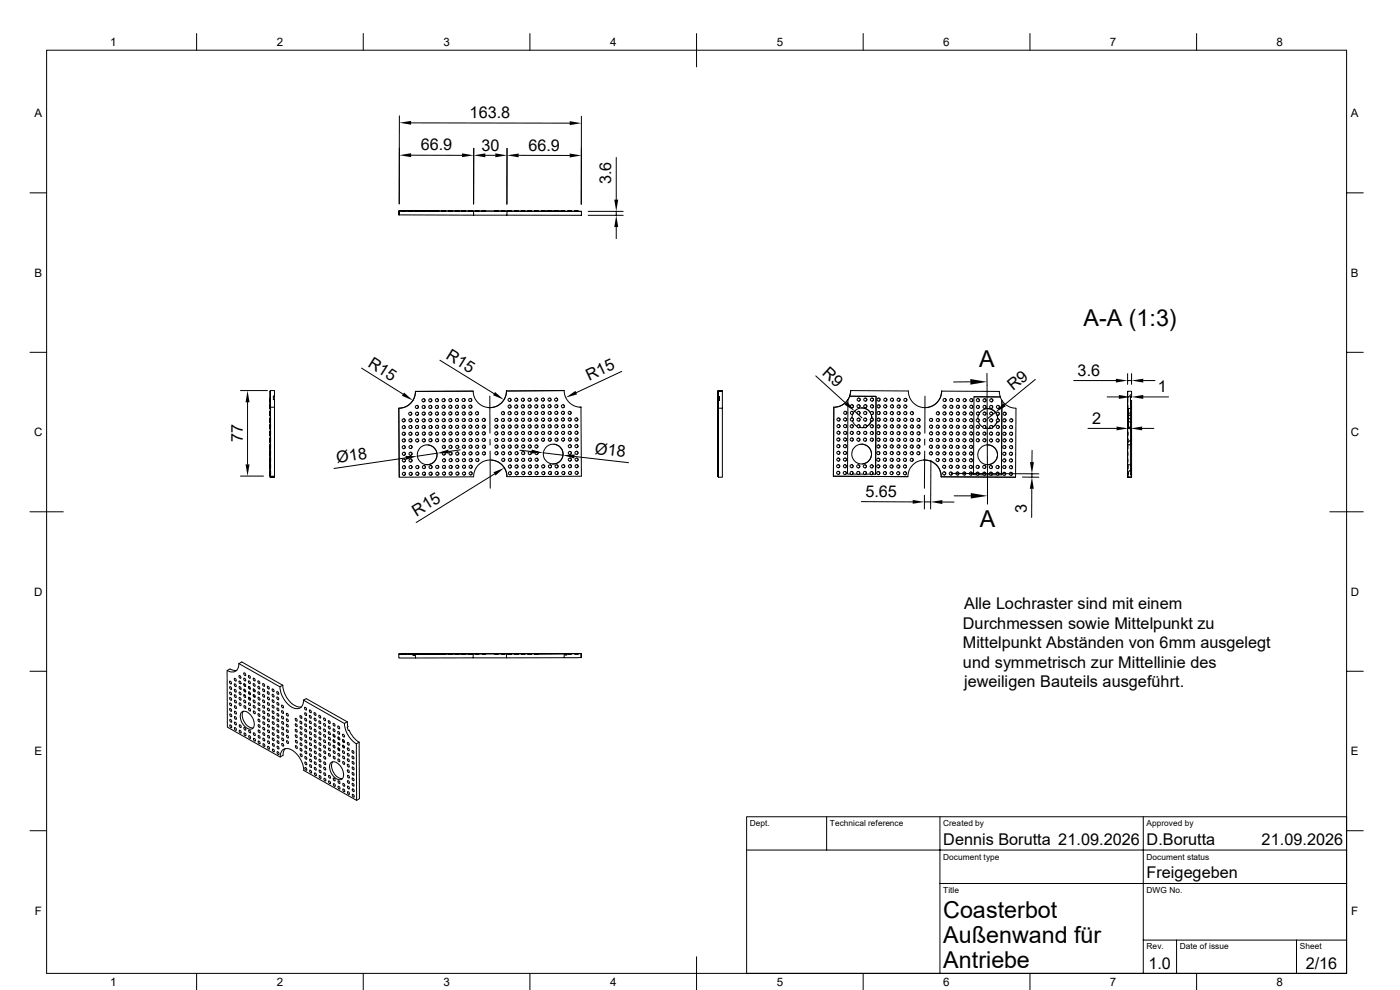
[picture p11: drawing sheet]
<svg xmlns="http://www.w3.org/2000/svg" width="297mm" height="210mm" viewBox="0 0 297 210" stroke-linecap="round" stroke-linejoin="round" font-family="sans-serif">
<defs><g id="words">
<g font-size="4.9">
<text x="229.8" y="69.1">A-A (1:3)</text>
<text x="207.7" y="77.8">A</text>
<text x="207.8" y="111.9">A</text>
<text x="200.1" y="194.8">Coasterbot</text>
<text x="200.1" y="200.1">Außenwand für</text>
<text x="200.1" y="205.4">Antriebe</text>
</g>
<g font-size="3.4">
<text x="99.6" y="25">163.8</text>
<text x="89.2" y="31.9">66.9</text>
<text x="102.1" y="32.1">30</text>
<text x="112.1" y="31.9">66.9</text>
<text x="129.7" y="39" transform="rotate(-90 129.7 39)">3.6</text>
<text x="77.9" y="77.6" transform="rotate(32 77.9 77.6)">R15</text>
<text x="94.5" y="75.9" transform="rotate(32 94.5 75.9)">R15</text>
<text x="125" y="80.9" transform="rotate(-25 125 80.9)">R15</text>
<text x="174.3" y="79.4" transform="rotate(42 174.3 79.4)">R9</text>
<text x="214.9" y="83" transform="rotate(-39 214.9 83)">R9</text>
<text x="228.6" y="79.7">3.6</text>
<text x="245.6" y="83.2">1</text>
<text x="231.7" y="89.9">2</text>
<text x="51.5" y="93.8" transform="rotate(-90 51.5 93.8)">77</text>
<text x="71.6" y="98.2" transform="rotate(-8 71.6 98.2)">Ø18</text>
<text x="126.2" y="96.2" transform="rotate(7 126.2 96.2)">Ø18</text>
<text x="183.6" y="105.4">5.65</text>
<text x="88.3" y="109.6" transform="rotate(-32 88.3 109.6)">R15</text>
<text x="217.8" y="108.9" transform="rotate(-90 217.8 108.9)">3</text>
<text x="204.5" y="129.2">Alle Lochraster sind mit einem</text>
<text x="204.2" y="133.3">Durchmessen sowie Mittelpunkt zu</text>
<text x="204.2" y="137.5">Mittelpunkt Abständen von 6mm ausgelegt</text>
<text x="204.3" y="141.6">und symmetrisch zur Mittellinie des</text>
<text x="204.5" y="145.8">jeweiligen Bauteils ausgeführt.</text>
<text x="200.1" y="179.3">Dennis Borutta 21.09.2026</text>
<text x="243.2" y="179.3">D.Borutta</text>
<text x="267.6" y="179.3">21.09.2026</text>
<text x="243.2" y="186.3">Freigegeben</text>
<text x="243.6" y="205.5">1.0</text>
<text x="277" y="205.5">2/16</text>
</g>
<g font-size="2.5">
<text x="23.4" y="9.8">1</text>
<text x="58.7" y="9.8">2</text>
<text x="94.1" y="9.8">3</text>
<text x="129.4" y="9.8">4</text>
<text x="164.8" y="9.7">5</text>
<text x="200.1" y="9.8">6</text>
<text x="235.5" y="9.8">7</text>
<text x="270.8" y="9.8">8</text>
<text x="7.3" y="24.9">A</text>
<text x="286.6" y="24.9">A</text>
<text x="7.3" y="58.7">B</text>
<text x="286.6" y="58.7">B</text>
<text x="7.2" y="92.5">C</text>
<text x="286.5" y="92.5">C</text>
<text x="7.2" y="126.4">D</text>
<text x="286.5" y="126.4">D</text>
<text x="7.3" y="160.2">E</text>
<text x="286.6" y="160.2">E</text>
<text x="7.4" y="194">F</text>
<text x="286.7" y="194">F</text>
<text x="23.4" y="209.1">1</text>
<text x="58.7" y="209.1">2</text>
<text x="94.1" y="209.1">3</text>
<text x="129.4" y="209.1">4</text>
<text x="164.8" y="209.1">5</text>
<text x="200.1" y="209.1">6</text>
<text x="235.5" y="209.1">7</text>
<text x="270.8" y="209.1">8</text>
</g>
<g font-size="1.8">
<text x="159.1" y="175.2">Dept.</text>
<text x="176.1" y="175.2">Technical reference</text>
<text x="200.1" y="175.2">Created by</text>
<text x="243.2" y="175.2">Approved by</text>
<text x="200.1" y="182.3">Document type</text>
<text x="243.2" y="182.3">Document status</text>
<text x="200.1" y="189.4">Title</text>
<text x="243.2" y="189.4">DWG No.</text>
<text x="243.2" y="201.4">Rev.</text>
<text x="250.3" y="201.4">Date of issue</text>
<text x="275.8" y="201.4">Sheet</text>
</g>
</g></defs>
<g fill="none" stroke="#000" stroke-width=".21">
<path d="M9.9 10.6h275.8v195.9h-275.8zM41.7 7.1v3.5M77.1 7.1v3.5M112.4 7.1v3.5M147.8 7.1v7.1M183.1 7.1v3.5M218.5 7.1v3.5M253.9 7.1v3.5M84.7 24.6v18.6M87.2 26.1h33.7M87.2 32.9h10.8M100.5 31.5v11.8"/>
<path d="M103 32.9h2.1M107.6 31.5l-.1 11.8M110 32.9l10.9 .1M123.3 24.7v18.6M130.7 33.4v8.9M6.4 40.9h3.5M84.6 44.7l38.7 .1M84.7 44.7l-.1 .9h15.9l22.8 .1v-.9h-15.7l-.1 .8M85.3 44.7h.7zM85.4 44.7h.6zM86.7 44.7h.7zM86.8 44.7h.6z"/>
<path d="M88.1 44.7h.7zM88.2 44.7h.7zM88.5 44.7h4.2zM89.5 44.7h.7zM89.5 44.7h.8zM89.6 44.7h.7zM90.9 44.7h.7zM91 44.7h.7zM91 44.7h.6zM92.3 44.7h.7zM92.4 44.7h.6zM92.4 44.7h.7z"/>
<path d="M93.7 44.7l.8 .1zM93.8 44.7l.7 .1zM93.8 44.8h.7zM95.2 44.8h.7zM96.6 44.8h.7zM96.6 44.8h.8zM96.7 44.8h.7zM98 44.8h.7zM98 44.8h.8zM98.1 44.8h.7zM99.4 44.8h.7zM99.5 44.8h.7z"/>
<path d="M99.5 44.8h.6zM100.5 44.8l-15.8-.1v.9M100.8 44.8h.7zM100.9 44.8h.6zM100.9 44.8h.7zM102.3 44.8h.7zM104.9 44.8h.7zM105 44.8h.7zM105 44.8h.6zM106.3 44.8h.8zM106.4 44.8h.7zM107.6 44.8h-7.1v.8"/>
<path d="M107.7 44.8h.8zM107.7 44.8h.7zM107.8 44.8h.7zM109.2 44.8h.7zM110.6 44.8h.7zM110.6 44.8h.8zM112 44.8h.7zM112.1 44.8h.7zM112.1 44.8h.6zM113.4 44.8h.7zM113.5 44.8h.7zM113.5 44.8h.6z"/>
<path d="M114.8 44.8h.7zM114.8 44.8h.8zM114.9 44.8h.7zM115.2 44.8h4.3zM116.2 44.8h.7zM116.2 44.8h.8zM116.3 44.8h.7zM117.7 44.8h.7zM118.3 44.8h-.6h.7M119.1 44.8h.7zM120.5 44.8h.7zM120.6 44.8h.7z"/>
<path d="M120.6 44.8h.6zM121.9 44.8h.7zM121.9 44.8h.8zM122 44.8h.7zM124.8 44.8h7.4M124.8 45.7h7.4M130.7 44.8v.9M130.7 48.2v2.4M285.7 40.9h3.5M6.4 74.7h3.5M76.7 78.1l8.8 5.5M93.3 76.4l11.5 7.1"/>
<path d="M131.9 78.8l-9.7 4.5M173.1 79.7l6.3 5.8M209.4 79.2l.1 27.7M239.2 79.3v2.2M240.1 79.3v2.2M285.7 74.7h3.5M51 82.8h5.7M52.5 85.3v13.2M57.3 84.5v.7zM57.3 85.9v.8zM57.3 87.4v.7zM57.3 88.8v.7z"/>
<path d="M57.3 90.2v.7zM57.3 90.2v.8zM57.3 91.7v.7zM57.3 93.1v.7zM57.3 94.5v.7zM57.3 95.9v.7zM57.3 97.3v.7zM57.3 98.7v.7zM57.3 84.6v.7zM57.3 86v.7zM57.3 84.6v.6zM57.3 91.7v.6z"/>
<path d="M57.3 91.6v.7zM57.3 93v.7zM57.3 94.3v4.3zM57.3 87.3v.7zM57.3 88.7v.7zM57.3 90.1v.7zM57.3 91.5v.7zM57.3 91.6v.6zM57.3 85.9v.7zM57.3 87.3v.8zM57.3 88.7v.8zM57.3 94.4v.7z"/>
<path d="M57.3 95.8v.7zM57.3 97.2v.7zM57.3 94.4v.8zM57.3 95.8v.8zM57.3 97.2v.8zM57.3 82.9l.9-.1v2M57.3 83v18.2M57.3 83v3.5zM57.3 87.3l.1 .7zM57.3 91.5l.1 .7zM57.4 82.8v3.6h.8M57.4 100v.7z"/>
<path d="M57.4 84.4v.7zM57.4 85.8v.8zM57.4 84.4v.8zM57.4 85.9v.7zM57.4 87.3v.7zM57.4 88.6v.7zM57.4 90.1v.7zM57.4 88.7v.7zM57.4 91.5v.7zM57.4 94.3v.7zM57.4 95.7v.7zM57.4 95.8v.7z"/>
<path d="M57.4 92.9v.8zM57.4 94.3v.8zM57.4 94.4v.7zM57.4 98.5v.8zM57.4 98.6v.7zM57.4 97.2v.7zM57.4 85.8v.7zM57.4 87.2v.7zM57.4 88.7v.6zM57.4 92.9v.7zM57.4 94.2v4.2zM57.4 87.2v.8z"/>
<path d="M57.4 97.1v.8zM57.4 90v.8zM57.4 86.4v14.6M57.4 97.1v.7zM57.4 99.9v.8zM58.2 84h-.2v.8h.2v16.2l-.8 .1h.8M85.7 88.8a.33 .33 0 0 1 .3 .4 .33 .33 0 0 1-.4 .3M85.7 90.3a.33 .33 0 0 1 .3 .3 .33 .33 0 0 1-.4 .3M85.7 91.7a.33 .33 0 0 1 .3 .3 .33 .33 0 0 1-.4 .3M85.7 93.1a.33 .33 0 0 1 .3 .3 .33 .33 0 0 1-.4 .3M85.7 94.5a.33 .33 0 0 1 .3 .4 .33 .33 0 0 1-.4 .3M85.7 95.9a.33 .33 0 0 1 .3 .4 .33 .33 0 0 1-.3 .3"/>
<path d="M85.7 97.3a.33 .33 0 0 1 .3 .4 .33 .33 0 0 1-.3 .3M85.7 98.8a.33 .33 0 0 1 .3 .3 .33 .33 0 0 1-.3 .3M86.1 97.1l-15.2 2.3M87.1 87.4a.33 .33 0 0 1 .3 .4 .33 .33 0 0 1-.4 .3M87.1 88.8a.33 .33 0 0 1 .3 .4 .33 .33 0 0 1-.4 .3M87.1 90.2a.33 .33 0 0 1 .3 .4 .33 .33 0 0 1-.4 .3M87.1 91.7a.33 .33 0 0 1 .3 .3 .33 .33 0 0 1-.4 .3M87.1 93.1a.33 .33 0 0 1 .3 .3 .33 .33 0 0 1-.4 .3M87.1 94.5a.33 .33 0 0 1 .3 .4 .33 .33 0 0 1-.3 .3M87.1 95.9a.33 .33 0 0 1 .3 .4 .33 .33 0 0 1-.3 .3M87.1 97.3a.33 .33 0 0 1 .3 .4 .33 .33 0 0 1-.3 .3M87.1 98.7a.33 .33 0 0 1 .3 .4 .33 .33 0 0 1-.3 .3"/>
<path d="M87.6 84.9h.1M87.9 84.2l-.3 .7M87.9 84.2h.1M88.1 83a3.5 3.5 0 0 1-3.5 3.6 3.6 3.6 0 0 0 3-1.7M88.1 83l-.2 1.2M88.1 83h.1M88.5 86a.33 .33 0 0 1 .3 .4 .33 .33 0 0 1-.4 .3M88.5 87.4a.33 .33 0 0 1 .3 .3 .33 .33 0 0 1-.2 .4M88.5 91.7a.33 .33 0 0 1 .3 .3 .33 .33 0 0 1-.4 .3M88.5 90.2a.33 .33 0 0 1 .3 .4 .33 .33 0 0 1-.4 .3M88.5 88.8a.32 .32 0 0 1 .3 .3 .32 .32 0 0 1-.2 .4M88.5 93.1a.33 .33 0 0 1 .3 .3 .33 .33 0 0 1-.3 .3"/>
<path d="M88.6 98.7a.33 .33 0 0 1 .3 .4 .33 .33 0 0 1-.4 .3M88.6 88.1h-.2M88.6 89.5h-.2M88.6 88.1h.1M88.6 89.5h.1M88.8 87.6h.1M89.9 84.6a.33 .33 0 0 1 .3 .3 .33 .33 0 0 1-.4 .3M89.9 86a.33 .33 0 0 1 .3 .4 .33 .33 0 0 1-.4 .3M89.9 87.4a.33 .33 0 0 1 .3 .4 .33 .33 0 0 1-.4 .3M89.9 88.8a.33 .33 0 0 1 .3 .4 .33 .33 0 0 1-.4 .3M89.9 90.2l.3 .3-.1 .3M89.9 93.1a.33 .33 0 0 1 .3 .3 .33 .33 0 0 1-.3 .3"/>
<path d="M89.9 91.7a.33 .33 0 0 1 .3 .3 .33 .33 0 0 1-.3 .3M90 98.7a.33 .33 0 0 1 .3 .4 .33 .33 0 0 1-.4 .3M90.1 90.8l-.3 .1M90.1 90.8h.1M90.8 94.4a2.1 2.1 0 0 1 1.9 2.2 2.1 2.1 0 0 1-2.2 2M91.3 86a.33 .33 0 0 1 .3 .4 .33 .33 0 0 1-.3 .3M91.3 84.6a.33 .33 0 0 1 .3 .3 .33 .33 0 0 1-.3 .3M91.3 87.4a.33 .33 0 0 1 .3 .4 .33 .33 0 0 1-.3 .3M91.3 88.8a.33 .33 0 0 1 .3 .4 .33 .33 0 0 1-.3 .3M91.3 90.2l.3 .2v.2M91.3 93.1a.33 .33 0 0 1 .3 .3 .33 .33 0 0 1-.3 .3M91.3 91.7a.33 .33 0 0 1 .3 .3 .33 .33 0 0 1-.3 .3"/>
<path d="M91.4 98.7a.33 .33 0 0 1 .3 .4 .33 .33 0 0 1-.4 .3M91.6 90.6h.1M91.6 90.6l-.3 .3M92.7 96.1l-4.2 .7M92.7 87.4a.33 .33 0 0 1 .3 .4 .33 .33 0 0 1-.3 .3M92.7 86a.33 .33 0 0 1 .3 .4 .33 .33 0 0 1-.3 .3M92.7 84.6a.33 .33 0 0 1 .3 .3 .33 .33 0 0 1-.3 .3M92.7 93.1a.33 .33 0 0 1 .3 .3 .33 .33 0 0 1-.3 .3M92.7 88.8a.33 .33 0 0 1 .3 .4 .33 .33 0 0 1-.3 .3M92.7 91.7a.33 .33 0 0 1 .3 .3 .33 .33 0 0 1-.3 .3M92.7 90.2a.33 .33 0 0 1 .3 .4 .33 .33 0 0 1-.3 .3M92.8 98.7a.33 .33 0 0 1 .3 .4 .33 .33 0 0 1-.4 .3"/>
<path d="M94.1 84.6a.33 .33 0 0 1 .3 .3 .33 .33 0 0 1-.3 .3M94.1 86a.33 .33 0 0 1 .3 .3 .33 .33 0 0 1-.3 .3M94.2 87.4a.33 .33 0 0 1 .3 .4 .33 .33 0 0 1-.4 .3M94.2 88.8a.33 .33 0 0 1 .3 .4 .33 .33 0 0 1-.4 .3M94.2 90.2a.33 .33 0 0 1 .3 .4 .33 .33 0 0 1-.4 .3M94.2 91.6a.33 .33 0 0 1 .3 .4 .33 .33 0 0 1-.4 .3M94.2 93.1a.33 .33 0 0 1 .3 .3 .33 .33 0 0 1-.4 .3M94.2 94.5a.33 .33 0 0 1 .3 .3 .33 .33 0 0 1-.4 .3M94.2 95.9a.33 .33 0 0 1 .3 .3 .33 .33 0 0 1-.4 .3M94.2 97.3a.33 .33 0 0 1 .3 .4 .33 .33 0 0 1-.4 .3M94.2 98.7a.33 .33 0 0 1 .3 .4 .33 .33 0 0 1-.3 .3M95.5 84.6a.33 .33 0 0 1 .3 .3 .33 .33 0 0 1-.3 .3"/>
<path d="M95.6 86a.33 .33 0 0 1 .3 .3 .33 .33 0 0 1-.4 .3M95.6 87.4a.33 .33 0 0 1 .3 .3 .33 .33 0 0 1-.4 .3M95.6 88.8a.33 .33 0 0 1 .3 .4 .33 .33 0 0 1-.4 .3M95.6 90.2a.33 .33 0 0 1 .3 .4 .33 .33 0 0 1-.4 .3M95.6 91.6a.33 .33 0 0 1 .3 .4 .33 .33 0 0 1-.4 .3M95.6 93.1a.33 .33 0 0 1 .3 .3 .33 .33 0 0 1-.4 .3M95.6 94.5a.33 .33 0 0 1 .3 .3 .33 .33 0 0 1-.4 .3M95.6 95.9a.33 .33 0 0 1 .3 .3 .33 .33 0 0 1-.4 .3M95.6 97.3a.33 .33 0 0 1 .3 .3 .33 .33 0 0 1-.3 .3M95.6 98.7a.33 .33 0 0 1 .3 .4 .33 .33 0 0 1-.3 .3M97 84.5a.33 .33 0 0 1 .3 .4 .33 .33 0 0 1-.4 .3M97 86a.33 .33 0 0 1 .3 .3 .33 .33 0 0 1-.4 .3"/>
<path d="M97 87.4a.33 .33 0 0 1 .3 .3 .33 .33 0 0 1-.4 .3M97 88.8a.33 .33 0 0 1 .3 .3 .33 .33 0 0 1-.4 .3M97 90.2a.33 .33 0 0 1 .3 .4 .33 .33 0 0 1-.4 .3M97 91.6a.33 .33 0 0 1 .3 .4 .33 .33 0 0 1-.4 .3M97 93a.33 .33 0 0 1 .3 .4 .33 .33 0 0 1-.4 .3M97 94.5a.33 .33 0 0 1 .3 .3 .33 .33 0 0 1-.3 .3M97 95.9a.33 .33 0 0 1 .3 .3 .33 .33 0 0 1-.3 .3M97 97.3a.33 .33 0 0 1 .3 .3 .33 .33 0 0 1-.3 .3M97 98.7a.33 .33 0 0 1 .3 .3 .33 .33 0 0 1-.3 .3M97.6 95.4l-2.4 .4M98.4 84.5a.33 .33 0 0 1 .3 .4 .33 .33 0 0 1-.4 .3M98.4 86a.33 .33 0 0 1 .3 .3 .33 .33 0 0 1-.4 .3"/>
<path d="M98.4 87.4a.33 .33 0 0 1 .3 .3 .33 .33 0 0 1-.4 .3M98.4 88.8a.33 .33 0 0 1 .3 .3 .33 .33 0 0 1-.4 .3M98.4 90.2a.33 .33 0 0 1 .3 .3 .33 .33 0 0 1-.4 .3M98.4 91.6a.33 .33 0 0 1 .3 .4 .33 .33 0 0 1-.4 .3M98.4 93a.33 .33 0 0 1 .3 .4 .33 .33 0 0 1-.3 .3M98.4 94.4a.33 .33 0 0 1 .3 .4 .33 .33 0 0 1-.3 .3M98.4 95.9a.33 .33 0 0 1 .3 .3 .33 .33 0 0 1-.3 .3M98.4 97.3a.33 .33 0 0 1 .3 .3 .33 .33 0 0 1-.3 .3M98.5 98.7a.33 .33 0 0 1 .3 .3 .33 .33 0 0 1-.4 .3M99.8 84.5a.33 .33 0 0 1 .3 .4 .33 .33 0 0 1-.4 .3M99.8 85.9a.33 .33 0 0 1 .3 .4 .33 .33 0 0 1-.3 .3M99.8 87.4a.33 .33 0 0 1 .3 .3 .33 .33 0 0 1-.3 .3"/>
<path d="M99.8 88.8a.33 .33 0 0 1 .3 .3 .33 .33 0 0 1-.3 .3M99.8 90.2a.33 .33 0 0 1 .3 .3 .33 .33 0 0 1-.3 .3M99.8 91.6a.33 .33 0 0 1 .3 .3 .33 .33 0 0 1-.3 .3M99.8 93a.33 .33 0 0 1 .3 .4 .33 .33 0 0 1-.3 .3M99.8 94.4a.33 .33 0 0 1 .3 .4 .33 .33 0 0 1-.3 .3M99.8 95.8a.33 .33 0 0 1 .3 .4 .33 .33 0 0 1-.3 .3M99.9 97.3a.33 .33 0 0 1 .3 .3 .33 .33 0 0 1-.4 .3M99.9 98.7a.33 .33 0 0 1 .3 .3 .33 .33 0 0 1-.4 .3M101.2 87.3a.33 .33 0 0 1 .3 .4 .33 .33 0 0 1-.3 .3M101.2 88.8a.33 .33 0 0 1 .3 .3 .33 .33 0 0 1-.3 .3M101.2 90.2a.33 .33 0 0 1 .3 .3 .33 .33 0 0 1-.3 .3M101.2 91.6a.33 .33 0 0 1 .3 .3 .33 .33 0 0 1-.3 .3"/>
<path d="M101.2 93a.33 .33 0 0 1 .3 .4 .33 .33 0 0 1-.3 .3M101.2 94.4a.33 .33 0 0 1 .3 .4 .33 .33 0 0 1-.3 .3M101.3 95.8a.33 .33 0 0 1 .3 .4 .33 .33 0 0 1-.4 .3M101.3 97.2a.33 .33 0 0 1 .3 .4 .33 .33 0 0 1-.4 .3M102.7 88.7a.33 .33 0 0 1 .3 .4 .33 .33 0 0 1-.4 .3M102.7 90.2a.33 .33 0 0 1 .3 .3 .33 .33 0 0 1-.4 .3M102.7 91.6a.33 .33 0 0 1 .3 .3 .33 .33 0 0 1-.4 .3M102.7 93a.33 .33 0 0 1 .3 .4 .33 .33 0 0 1-.4 .3M102.7 94.4a.33 .33 0 0 1 .3 .4 .33 .33 0 0 1-.4 .3M102.7 95.8a.33 .33 0 0 1 .3 .4 .33 .33 0 0 1-.4 .3M103.9 84v7.9M103.9 93.1l.1 1.3"/>
<path d="M104 95.7v7.9M104.2 97.6a3.5 3.5 0 0 1 3.3 3.5M105.3 88.7a.33 .33 0 0 1 .3 .4 .33 .33 0 0 1-.3 .3M105.3 90.2a.33 .33 0 0 1 .3 .3 .33 .33 0 0 1-.3 .3M105.3 91.6a.33 .33 0 0 1 .3 .3 .33 .33 0 0 1-.3 .3M105.3 93a.33 .33 0 0 1 .3 .4 .33 .33 0 0 1-.3 .3M105.3 94.4a.33 .33 0 0 1 .3 .4 .33 .33 0 0 1-.3 .3M105.3 95.8a.33 .33 0 0 1 .3 .4 .33 .33 0 0 1-.3 .3M106.7 87.3a.33 .33 0 0 1 .3 .4 .33 .33 0 0 1-.3 .3M106.7 88.7a.33 .33 0 0 1 .3 .4 .33 .33 0 0 1-.3 .3M106.7 90.2a.33 .33 0 0 1 .3 .3 .33 .33 0 0 1-.3 .3M106.7 91.6a.33 .33 0 0 1 .3 .3 .33 .33 0 0 1-.3 .3"/>
<path d="M106.8 93a.33 .33 0 0 1 .3 .4 .33 .33 0 0 1-.4 .3M106.8 94.4a.33 .33 0 0 1 .3 .4 .33 .33 0 0 1-.4 .3M106.8 95.8a.33 .33 0 0 1 .3 .4 .33 .33 0 0 1-.4 .3M106.8 97.2a.33 .33 0 0 1 .3 .4 .33 .33 0 0 1-.4 .3M107.4 82.9a3.5 3.5 0 0 1-3.5 3.6 3.5 3.5 0 0 1-3.5-3.5h-12.3M107.4 82.9a3.5 3.5 0 0 1-3.7 3.6M108.1 84.5a.33 .33 0 0 1 .3 .4 .33 .33 0 0 1-.4 .3M108.1 85.9a.33 .33 0 0 1 .3 .4 .33 .33 0 0 1-.3 .3M108.1 87.3a.33 .33 0 0 1 .3 .4 .33 .33 0 0 1-.3 .3M108.1 88.7a.33 .33 0 0 1 .3 .4 .33 .33 0 0 1-.3 .3M108.1 90.2a.33 .33 0 0 1 .3 .3 .33 .33 0 0 1-.3 .3M108.2 91.6a.33 .33 0 0 1 .3 .3 .33 .33 0 0 1-.4 .3"/>
<path d="M108.2 93a.33 .33 0 0 1 .3 .3 .33 .33 0 0 1-.4 .3M108.2 94.4a.33 .33 0 0 1 .3 .4 .33 .33 0 0 1-.4 .3M108.2 95.8a.33 .33 0 0 1 .3 .4 .33 .33 0 0 1-.4 .3M108.2 97.2a.33 .33 0 0 1 .3 .4 .33 .33 0 0 1-.4 .3M108.2 98.6a.33 .33 0 0 1 .3 .4 .33 .33 0 0 1-.4 .3M109.5 84.5a.33 .33 0 0 1 .3 .3 .33 .33 0 0 1-.3 .3M109.5 85.9a.33 .33 0 0 1 .3 .4 .33 .33 0 0 1-.3 .3M109.5 87.3a.33 .33 0 0 1 .3 .4 .33 .33 0 0 1-.3 .3M109.5 88.7a.33 .33 0 0 1 .3 .4 .33 .33 0 0 1-.3 .3M109.6 90.1a.33 .33 0 0 1 .3 .4 .33 .33 0 0 1-.4 .3M109.6 91.6a.33 .33 0 0 1 .3 .3 .33 .33 0 0 1-.4 .3M109.6 93a.33 .33 0 0 1 .3 .3 .33 .33 0 0 1-.4 .3"/>
<path d="M109.6 94.4a.33 .33 0 0 1 .3 .3 .33 .33 0 0 1-.4 .3M109.6 95.8a.33 .33 0 0 1 .3 .4 .33 .33 0 0 1-.4 .3M109.6 97.2a.33 .33 0 0 1 .3 .4 .33 .33 0 0 1-.4 .3M109.6 98.6a.33 .33 0 0 1 .3 .4 .33 .33 0 0 1-.4 .3M110.3 95.5l2.5 .3M110.9 84.5a.33 .33 0 0 1 .3 .3 .33 .33 0 0 1-.3 .3M110.9 85.9a.33 .33 0 0 1 .3 .3 .33 .33 0 0 1-.3 .3M111 87.3a.33 .33 0 0 1 .3 .4 .33 .33 0 0 1-.4 .3M111 88.7a.33 .33 0 0 1 .3 .4 .33 .33 0 0 1-.4 .3M111 90.1a.33 .33 0 0 1 .3 .4 .33 .33 0 0 1-.4 .3M111 91.5a.33 .33 0 0 1 .3 .4 .33 .33 0 0 1-.4 .3M111 93a.33 .33 0 0 1 .3 .3 .33 .33 0 0 1-.4 .3"/>
<path d="M111 94.4a.33 .33 0 0 1 .3 .3 .33 .33 0 0 1-.4 .3M111 95.8a.33 .33 0 0 1 .3 .3 .33 .33 0 0 1-.4 .3M111 97.2a.33 .33 0 0 1 .3 .4 .33 .33 0 0 1-.4 .3M111 98.6a.33 .33 0 0 1 .3 .4 .33 .33 0 0 1-.3 .3M112.4 84.5a.33 .33 0 0 1 .3 .3 .33 .33 0 0 1-.4 .3M112.4 85.9a.33 .33 0 0 1 .3 .3 .33 .33 0 0 1-.4 .3M112.4 87.3a.33 .33 0 0 1 .3 .3 .33 .33 0 0 1-.4 .3M112.4 88.7a.33 .33 0 0 1 .3 .4 .33 .33 0 0 1-.4 .3M112.4 90.1a.33 .33 0 0 1 .3 .4 .33 .33 0 0 1-.4 .3M112.4 91.5a.33 .33 0 0 1 .3 .4 .33 .33 0 0 1-.3 .3M112.4 93a.33 .33 0 0 1 .3 .3 .33 .33 0 0 1-.3 .3M112.4 94.4a.33 .33 0 0 1 .3 .3 .33 .33 0 0 1-.3 .3"/>
<path d="M112.4 95.8a.33 .33 0 0 1 .3 .3 .33 .33 0 0 1-.3 .3M112.4 97.2a.33 .33 0 0 1 .3 .3 .33 .33 0 0 1-.3 .3M112.4 98.6a.33 .33 0 0 1 .3 .4 .33 .33 0 0 1-.3 .3M113.8 84.4a.33 .33 0 0 1 .3 .4 .33 .33 0 0 1-.4 .3M113.8 85.9a.33 .33 0 0 1 .3 .3 .33 .33 0 0 1-.4 .3M113.8 87.3a.33 .33 0 0 1 .3 .3 .33 .33 0 0 1-.4 .3M113.8 88.7a.33 .33 0 0 1 .3 .3 .33 .33 0 0 1-.4 .3M113.8 90.1a.33 .33 0 0 1 .3 .4 .33 .33 0 0 1-.3 .3M113.8 91.5a.33 .33 0 0 1 .3 .4 .33 .33 0 0 1-.3 .3M113.8 92.9a.33 .33 0 0 1 .3 .4 .33 .33 0 0 1-.3 .3M113.8 94.4a.33 .33 0 0 1 .3 .3 .33 .33 0 0 1-.3 .3M113.9 95.8a.33 .33 0 0 1 .2 .3 .33 .33 0 0 1-.3 .3"/>
<path d="M113.9 97.2a.33 .33 0 0 1 .2 .3 .33 .33 0 0 1-.3 .3M113.9 98.6a.33 .33 0 0 1 .2 .4 .33 .33 0 0 1-.3 .3M115.2 85.9a.33 .33 0 0 1 .3 .3 .33 .33 0 0 1-.4 .3M115.2 84.4a.33 .33 0 0 1 .3 .4 .33 .33 0 0 1-.4 .3M115.2 87.3a.33 .33 0 0 1 .3 .3 .33 .33 0 0 1-.2 .3M115.2 88.7a.32 .32 0 0 1 .3 .3 .32 .32 0 0 1-.2 .3M115.2 92.9a.33 .33 0 0 1 .3 .4 .33 .33 0 0 1-.3 .3M115.2 91.5a.33 .33 0 0 1 .3 .4 .33 .33 0 0 1-.3 .3M115.2 90.1a.33 .33 0 0 1 .3 .4 .33 .33 0 0 1-.3 .3M115.2 96.1l4.2 .5M115.3 98.6a.33 .33 0 0 1 .3 .4 .33 .33 0 0 1-.4 .3M115.3 87.9h-.2"/>
<path d="M115.3 87.9h.1M115.3 89.3h-.1M115.3 89.3h.1M115.5 87.5h.1M116.6 85.8a.33 .33 0 0 1 .3 .4 .33 .33 0 0 1-.4 .3M116.6 84.4a.33 .33 0 0 1 .3 .4 .33 .33 0 0 1-.4 .3M116.6 91.5a.33 .33 0 0 1 .3 .4 .33 .33 0 0 1-.3 .3M116.6 87.3a.33 .33 0 0 1 .3 .3 .33 .33 0 0 1-.3 .3M116.6 88.7a.33 .33 0 0 1 .3 .3 .33 .33 0 0 1-.3 .3M116.6 90.1l.3 .2-.1 .4M116.7 92.9a.33 .33 0 0 1 .3 .4 .33 .33 0 0 1-.4 .3M116.7 98.6a.33 .33 0 0 1 .3 .4 .33 .33 0 0 1-.4 .3"/>
<path d="M116.8 90.7l-.2 .1M116.8 90.7h.1M117.5 94.2a2.1 2.1 0 0 1 1.9 2.3 2.1 2.1 0 0 1-2.2 1.9M118 84.4a.33 .33 0 0 1 .3 .4 .33 .33 0 0 1-.3 .3M118 85.8a.33 .33 0 0 1 .3 .4 .33 .33 0 0 1-.3 .3M118 87.3a.33 .33 0 0 1 .3 .3 .33 .33 0 0 1-.3 .3M118 88.7a.33 .33 0 0 1 .3 .3 .33 .33 0 0 1-.3 .3M118 90.1a.33 .33 0 0 1 .3 .4 .33 .33 0 0 1-.3 .3M118.1 92.9a.33 .33 0 0 1 .3 .4 .33 .33 0 0 1-.4 .3M118.1 91.5a.33 .33 0 0 1 .3 .4 .33 .33 0 0 1-.4 .3M118.1 98.6a.33 .33 0 0 1 .3 .4 .33 .33 0 0 1-.4 .3M118.3 90.4h.1"/>
<path d="M118.4 90.4v.1M119.4 87.3a.33 .33 0 0 1 .3 .3 .33 .33 0 0 1-.3 .3M119.4 88.7a.33 .33 0 0 1 .3 .3 .33 .33 0 0 1-.3 .3M119.4 85.8a.33 .33 0 0 1 .3 .4 .33 .33 0 0 1-.3 .3M119.5 92.9a.33 .33 0 0 1 .3 .4 .33 .33 0 0 1-.4 .3M119.5 91.5a.33 .33 0 0 1 .3 .4 .33 .33 0 0 1-.4 .3M119.5 90.1a.33 .33 0 0 1 .3 .4 .33 .33 0 0 1-.4 .3M119.5 98.6a.33 .33 0 0 1 .3 .3 .33 .33 0 0 1-.4 .3M119.7 82.8l-12.3 .1M119.7 82.9a3.5 3.5 0 0 0 3.5 3.5M120.9 87.3a.33 .33 0 0 1 .3 .3 .33 .33 0 0 1-.4 .3M120.9 88.7a.33 .33 0 0 1 .3 .3 .33 .33 0 0 1-.4 .3"/>
<path d="M120.9 90.1a.33 .33 0 0 1 .3 .3 .33 .33 0 0 1-.4 .3M120.9 91.5a.33 .33 0 0 1 .3 .4 .33 .33 0 0 1-.4 .3M120.9 92.9a.33 .33 0 0 1 .3 .4 .33 .33 0 0 1-.4 .3M120.9 94.3a.33 .33 0 0 1 .3 .4 .33 .33 0 0 1-.3 .3M120.9 95.8a.33 .33 0 0 1 .3 .3 .33 .33 0 0 1-.3 .3M120.9 97.2a.33 .33 0 0 1 .3 .3 .33 .33 0 0 1-.3 .3M120.9 98.6a.33 .33 0 0 1 .3 .3 .33 .33 0 0 1-.3 .3M121.9 96.8l11.4 1.3M122.3 88.7a.33 .33 0 0 1 .3 .3 .33 .33 0 0 1-.4 .3M122.3 90.1a.33 .33 0 0 1 .3 .3 .33 .33 0 0 1-.4 .3M122.3 91.5a.33 .33 0 0 1 .3 .3 .33 .33 0 0 1-.4 .3M122.3 92.9a.33 .33 0 0 1 .3 .4 .33 .33 0 0 1-.3 .3"/>
<path d="M122.3 94.3a.33 .33 0 0 1 .3 .4 .33 .33 0 0 1-.3 .3M122.3 95.7a.33 .33 0 0 1 .3 .4 .33 .33 0 0 1-.3 .3M122.3 97.2a.33 .33 0 0 1 .3 .3 .33 .33 0 0 1-.3 .3M122.4 98.6a.33 .33 0 0 1 .3 .3 .33 .33 0 0 1-.4 .3M122.4 100a.33 .33 0 0 1 .3 .3 .33 .33 0 0 1-.4 .3M123 86.4h.2M123.2 86.4l.1 14.6-15.8 .1M123.2 86.4h.1M152.3 82.8h.9v.2h-.8h.8M152.3 84.8h.1M152.3 86.4h.1M152.3 87.2v.7z"/>
<path d="M152.3 88.6v.7zM152.3 90v.8zM152.3 91.5v.7zM152.3 92.9v.7zM152.3 94.3v.7zM152.3 95.7v.7zM152.3 98.5v.8zM152.3 99.9v.8zM152.3 100v.7zM152.3 98.6v.7zM152.3 97.1v.8zM152.3 82.8l.1 18.4z"/>
<path d="M152.3 84.4v.7zM152.3 85.8v.8zM152.3 87.3v.7zM152.3 84.4v.8zM152.3 85.9v.7zM152.3 84.5v.7zM152.3 88.7v.7zM152.3 90.1v.7zM152.3 91.6v.6zM152.3 90.2v.7zM152.3 91.6l.1 .7zM152.3 92.9v.8z"/>
<path d="M152.3 93v.7zM152.3 94.3v.8zM152.3 95.8v.7zM152.3 94.4v.7zM152.3 97.2v.7zM152.3 93l.1 .7zM152.3 94.4l.1 .7zM152.3 95.8l.1 .7zM152.3 97.2v.8zM152.3 98.7v.7zM152.4 83h.8v3.6M152.4 84.2h.2"/>
<path d="M152.4 84.9h.2M152.4 84.5v.7zM152.4 85.9v.7zM152.4 85.9v.8zM152.4 87.3v.8zM152.4 87.4v.7zM152.4 88.7v.8zM152.4 90.2v.7zM152.4 88.8v.7zM152.4 91.6v.7zM152.4 93v.7zM152.4 94.4v.7z"/>
<path d="M152.4 94.4v.8zM152.4 95.8v.8zM152.4 95.9v.7zM152.4 94.5v.7zM152.4 97.2v.8zM152.4 98.7v.7zM152.4 91.6v.8zM152.4 93.1v.7zM152.4 97.3v.7zM152.4 86.6h.8v14.6h-.8M152.4 90.2v.8zM152.6 84.2v.7"/>
<path d="M152.6 84.5v.4zM176.9 86.4l-.1 14.6M176.9 86.4h.1M177.8 97.2a.33 .33 0 0 1 .3 .3 .33 .33 0 0 1-.3 .3M177.8 98.6a.33 .33 0 0 1 .3 .3 .33 .33 0 0 1-.3 .3M177.8 100a.33 .33 0 0 1 .3 .3 .33 .33 0 0 1-.3 .3M177.8 91.5a.33 .33 0 0 1 .4 .3 .33 .33 0 0 1-.3 .3M177.8 92.9a.33 .33 0 0 1 .4 .3 .33 .33 0 0 1-.3 .4M177.8 94.3a.33 .33 0 0 1 .4 .3 .33 .33 0 0 1-.3 .4M177.8 95.7a.33 .33 0 0 1 .4 .3 .33 .33 0 0 1-.3 .4M177.8 88.7a.33 .33 0 0 1 .4 .3 .33 .33 0 0 1-.3 .3M177.8 90.1a.33 .33 0 0 1 .4 .3 .33 .33 0 0 1-.3 .3"/>
<path d="M179.2 98.6a.33 .33 0 0 1 .4 .3 .33 .33 0 0 1-.3 .3M179.2 92.9a.33 .33 0 0 1 .4 .3 .33 .33 0 0 1-.3 .4M179.2 94.3a.33 .33 0 0 1 .4 .3 .33 .33 0 0 1-.3 .4M179.2 95.8a.33 .33 0 0 1 .4 .3 .33 .33 0 0 1-.3 .3M179.2 97.2a.33 .33 0 0 1 .4 .3 .33 .33 0 0 1-.3 .3M179.3 87.3a.33 .33 0 0 1 .3 .2 .33 .33 0 0 1-.3 .4M179.3 88.7a.33 .33 0 0 1 .3 .3 .33 .33 0 0 1-.3 .3M179.3 90.1a.33 .33 0 0 1 .3 .3 .33 .33 0 0 1-.3 .3M179.3 91.5a.33 .33 0 0 1 .3 .3 .33 .33 0 0 1-.3 .4M179.9 84.8l-.1 15.7 .6 .1M179.9 84.7v.1M179.9 84.8a3.5 3.5 0 0 1-3 1.6"/>
<path d="M180.2 84l.3-1.1a3.5 3.5 0 0 1-3.3 3.5M180.2 84l5.6 .1v16.5h-.6M180.2 84l-.3 .8M180.2 84l5.6 .1v16.5M180.5 82.8l12.2 .1M180.5 82.8h.1M180.6 98.6a.33 .33 0 0 1 .4 .3 .33 .33 0 0 1-.3 .3M180.7 90.1a.33 .33 0 0 1 .3 .3 .33 .33 0 0 1-.3 .4M180.7 91.5a.33 .33 0 0 1 .3 .3 .33 .33 0 0 1-.3 .4M180.7 92.9a.33 .33 0 0 1 .3 .3 .33 .33 0 0 1-.3 .4M180.7 85.8a.33 .33 0 0 1 .4 .3 .33 .33 0 0 1-.3 .4M180.7 87.3a.33 .33 0 0 1 .4 .2 .33 .33 0 0 1-.3 .4"/>
<path d="M180.7 88.7a.33 .33 0 0 1 .4 .3 .33 .33 0 0 1-.3 .3M180.7 88.7a.32 .32 0 0 1 .4 .2 .32 .32 0 0 1-.3 .4M180.7 88.7a.33 .33 0 0 0-.3 .3 .33 .33 0 0 0 .4 .3M180.8 89.3l.4 .7 .6 .4M180.8 87.9l-.1 .8M181.1 87.4v.1M181.1 87.5a2.11 2.11 0 0 1 3.5 0M181.3 87.2l1.5 1.4M182 98.6a.33 .33 0 0 1 .4 .3 .33 .33 0 0 1-.3 .4M182.1 91.5a.33 .33 0 0 1 .3 .3 .33 .33 0 0 1-.3 .4M182.1 92.9a.33 .33 0 0 1 .3 .3 .33 .33 0 0 1-.3 .4M182.1 85.8a.33 .33 0 0 1 .4 .3 .33 .33 0 0 1-.3 .4"/>
<path d="M182.1 87.3a.33 .33 0 0 1 .4 .2 .33 .33 0 0 1-.3 .4M182.1 88.7a.33 .33 0 0 1 .4 .3 .33 .33 0 0 1-.3 .3M182.1 90.1a.33 .33 0 0 1 .4 .3 .33 .33 0 0 1-.3 .4M182.1 84.4a.33 .33 0 0 1 .4 .3 .33 .33 0 0 1-.3 .4M182.3 90.7h.1M182.4 90.7h.9M182.6 94.2a2.1 2.1 0 0 1 2.3 2 2.1 2.1 0 0 1-2 2.2M182.7 86.5a2.18 2.18 0 0 1 1.9 1M183.3 90.7h.1M183.3 90.7h-.3M183.4 98.6a.33 .33 0 0 1 .4 .3 .33 .33 0 0 1-.3 .4M183.5 92.9a.33 .33 0 0 1 .3 .3 .33 .33 0 0 1-.3 .4"/>
<path d="M183.5 87.3a.33 .33 0 0 1 .4 .3 .33 .33 0 0 1-.3 .3M183.5 88.7a.33 .33 0 0 1 .4 .3 .33 .33 0 0 1-.3 .3M183.5 90.1a.33 .33 0 0 1 .4 .3 .33 .33 0 0 1-.3 .4M183.5 91.5a.33 .33 0 0 1 .4 .3 .33 .33 0 0 1-.3 .4M183.5 84.4a.33 .33 0 0 1 .4 .3 .33 .33 0 0 1-.3 .4M183.5 85.8a.33 .33 0 0 1 .4 .3 .33 .33 0 0 1-.3 .4M183.9 90.5l-.2 .2h-.4M183.9 90.5a.33 .33 0 0 0-.5-.4 .33 .33 0 0 0-.1 .6M183.9 90.5h.1M184.6 87.5h.1M184.8 87.9l.1 .8M184.8 89.3l-.3 .7-.6 .5"/>
<path d="M184.9 87.9h.1M184.9 98.6a.33 .33 0 0 1 .3 .3 .33 .33 0 0 1-.3 .4M184.9 88.7a.33 .33 0 0 1 .4 .3 .33 .33 0 0 1-.3 .3M184.9 90.1a.33 .33 0 0 1 .4 .3 .33 .33 0 0 1-.3 .4M184.9 91.5a.33 .33 0 0 1 .4 .3 .33 .33 0 0 1-.3 .4M184.9 92.9a.33 .33 0 0 1 .4 .3 .33 .33 0 0 1-.3 .4M184.9 84.4a.33 .33 0 0 1 .4 .3 .33 .33 0 0 1-.3 .4M184.9 85.9a.33 .33 0 0 1 .4 .3 .33 .33 0 0 1-.3 .3M184.9 87.3a.33 .33 0 0 1 .4 .3 .33 .33 0 0 1-.3 .3M184.9 88.7a.32 .32 0 0 0-.3 .3 .32 .32 0 0 0 .2 .3M184.9 88.6v.1M184.9 88.7a.33 .33 0 0 1 .4 .4 .33 .33 0 0 1-.5 .2"/>
<path d="M186.3 95.8a.33 .33 0 0 1 .3 .3 .33 .33 0 0 1-.2 .3M186.3 97.2a.33 .33 0 0 1 .3 .3 .33 .33 0 0 1-.2 .3M186.3 98.6a.33 .33 0 0 1 .3 .3 .33 .33 0 0 1-.2 .4M186.3 90.1a.33 .33 0 0 1 .4 .3 .33 .33 0 0 1-.3 .4M186.3 91.5a.33 .33 0 0 1 .4 .3 .33 .33 0 0 1-.3 .4M186.3 92.9a.33 .33 0 0 1 .4 .3 .33 .33 0 0 1-.3 .4M186.3 94.4a.33 .33 0 0 1 .4 .3 .33 .33 0 0 1-.3 .3M186.4 84.4a.33 .33 0 0 1 .3 .3 .33 .33 0 0 1-.3 .4M186.4 85.9a.33 .33 0 0 1 .3 .3 .33 .33 0 0 1-.3 .3M186.4 87.3a.33 .33 0 0 1 .3 .3 .33 .33 0 0 1-.3 .3M186.4 88.7a.33 .33 0 0 1 .3 .3 .33 .33 0 0 1-.3 .3M187.7 97.2a.33 .33 0 0 1 .4 .3 .33 .33 0 0 1-.3 .3"/>
<path d="M187.7 98.6a.33 .33 0 0 1 .4 .3 .33 .33 0 0 1-.3 .4M187.7 91.5a.33 .33 0 0 1 .4 .3 .33 .33 0 0 1-.3 .4M187.7 93a.33 .33 0 0 1 .4 .3 .33 .33 0 0 1-.3 .3M187.7 94.4a.33 .33 0 0 1 .4 .3 .33 .33 0 0 1-.3 .3M187.7 95.8a.33 .33 0 0 1 .4 .3 .33 .33 0 0 1-.3 .3M187.8 85.9a.33 .33 0 0 1 .3 .3 .33 .33 0 0 1-.3 .3M187.8 87.3a.33 .33 0 0 1 .3 .3 .33 .33 0 0 1-.3 .3M187.8 88.7a.33 .33 0 0 1 .3 .3 .33 .33 0 0 1-.3 .4M187.8 90.1a.33 .33 0 0 1 .3 .3 .33 .33 0 0 1-.3 .4M187.8 84.5a.33 .33 0 0 1 .3 .3 .33 .33 0 0 1-.3 .3M189.1 98.6a.33 .33 0 0 1 .4 .3 .33 .33 0 0 1-.3 .4M189.1 93a.33 .33 0 0 1 .4 .3 .33 .33 0 0 1-.3 .3"/>
<path d="M189.1 94.4a.33 .33 0 0 1 .4 .3 .33 .33 0 0 1-.3 .3M189.1 95.8a.33 .33 0 0 1 .4 .3 .33 .33 0 0 1-.3 .3M189.1 97.2a.33 .33 0 0 1 .4 .3 .33 .33 0 0 1-.3 .4M189.2 87.3a.33 .33 0 0 1 .3 .3 .33 .33 0 0 1-.3 .4M189.2 88.7a.33 .33 0 0 1 .3 .3 .33 .33 0 0 1-.3 .4M189.2 90.1a.33 .33 0 0 1 .3 .3 .33 .33 0 0 1-.3 .4M189.2 91.5a.33 .33 0 0 1 .3 .3 .33 .33 0 0 1-.3 .4M189.2 84.5a.33 .33 0 0 1 .4 .3 .33 .33 0 0 1-.3 .3M189.2 85.9a.33 .33 0 0 1 .4 .3 .33 .33 0 0 1-.3 .3M190.5 94.4a.33 .33 0 0 1 .4 .3 .33 .33 0 0 1-.3 .3M190.5 95.8a.33 .33 0 0 1 .4 .3 .33 .33 0 0 1-.3 .4M190.5 97.2a.33 .33 0 0 1 .4 .3 .33 .33 0 0 1-.3 .4"/>
<path d="M190.5 98.6a.33 .33 0 0 1 .4 .3 .33 .33 0 0 1-.3 .4M190.6 88.7a.33 .33 0 0 1 .3 .3 .33 .33 0 0 1-.3 .4M190.6 90.1a.33 .33 0 0 1 .3 .3 .33 .33 0 0 1-.3 .4M190.6 91.6a.33 .33 0 0 1 .3 .3 .33 .33 0 0 1-.3 .3M190.6 93a.33 .33 0 0 1 .3 .3 .33 .33 0 0 1-.3 .3M190.6 84.5a.33 .33 0 0 1 .4 .3 .33 .33 0 0 1-.3 .3M190.6 85.9a.33 .33 0 0 1 .4 .3 .33 .33 0 0 1-.3 .4M190.6 87.3a.33 .33 0 0 1 .4 .3 .33 .33 0 0 1-.3 .4M191.9 95.8a.33 .33 0 0 1 .4 .3 .33 .33 0 0 1-.3 .4M191.9 97.2a.33 .33 0 0 1 .4 .3 .33 .33 0 0 1-.3 .4M191.9 98.6a.33 .33 0 0 1 .4 .3 .33 .33 0 0 1-.3 .4M192 90.2a.33 .33 0 0 1 .3 .3 .33 .33 0 0 1-.3 .3"/>
<path d="M192 91.6a.33 .33 0 0 1 .3 .3 .33 .33 0 0 1-.3 .3M192 93a.33 .33 0 0 1 .3 .3 .33 .33 0 0 1-.3 .3M192 94.4a.33 .33 0 0 1 .3 .3 .33 .33 0 0 1-.3 .4M192 84.5a.33 .33 0 0 1 .4 .3 .33 .33 0 0 1-.3 .4M192 85.9a.33 .33 0 0 1 .4 .3 .33 .33 0 0 1-.3 .4M192 87.3a.33 .33 0 0 1 .4 .3 .33 .33 0 0 1-.3 .4M192 88.7a.33 .33 0 0 1 .4 .3 .33 .33 0 0 1-.3 .4M192.7 82.9a3.5 3.5 0 0 0 3.5 3.6 3.5 3.5 0 0 0 3.6-3.5M193.4 97.2a.33 .33 0 0 1 .3 .3 .33 .33 0 0 1-.3 .4M193.4 93a.33 .33 0 0 1 .3 .3 .33 .33 0 0 1-.3 .4M193.4 94.4a.33 .33 0 0 1 .3 .3 .33 .33 0 0 1-.3 .4M193.4 95.8a.33 .33 0 0 1 .3 .3 .33 .33 0 0 1-.3 .4"/>
<path d="M193.4 87.3a.33 .33 0 0 1 .4 .3 .33 .33 0 0 1-.3 .4M193.4 88.7a.33 .33 0 0 1 .4 .3 .33 .33 0 0 1-.3 .4M193.4 90.2a.33 .33 0 0 1 .4 .3 .33 .33 0 0 1-.3 .3M193.4 91.6a.33 .33 0 0 1 .4 .3 .33 .33 0 0 1-.3 .3M194.8 94.4a.33 .33 0 0 1 .4 .3 .33 .33 0 0 1-.3 .4M194.8 95.8a.33 .33 0 0 1 .4 .3 .33 .33 0 0 1-.3 .4M194.8 88.7a.33 .33 0 0 1 .4 .3 .33 .33 0 0 1-.3 .4M194.8 90.2a.33 .33 0 0 1 .4 .3 .33 .33 0 0 1-.3 .3M194.8 91.6a.33 .33 0 0 1 .4 .3 .33 .33 0 0 1-.3 .3M194.8 93a.33 .33 0 0 1 .4 .3 .33 .33 0 0 1-.3 .4M195.9 97.6a3.5 3.5 0 0 1 3.8 3.5M196.2 95.7l-.1 7.9"/>
<path d="M196.2 93.1v1.3M196.2 84v7.9M197.5 94.4a.33 .33 0 0 1 .3 .3 .33 .33 0 0 1-.3 .4M197.5 95.8a.33 .33 0 0 1 .3 .3 .33 .33 0 0 1-.3 .4M197.5 88.7a.33 .33 0 0 1 .3 .3 .33 .33 0 0 1-.3 .4M197.5 90.2a.33 .33 0 0 1 .3 .3 .33 .33 0 0 1-.3 .3M197.5 91.6a.33 .33 0 0 1 .3 .3 .33 .33 0 0 1-.3 .3M197.5 93a.33 .33 0 0 1 .3 .3 .33 .33 0 0 1-.3 .4M197.5 97.6l-.1 10.4M198.9 95.8a.33 .33 0 0 1 .3 .3 .33 .33 0 0 1-.3 .4M198.9 97.2a.33 .33 0 0 1 .3 .3 .33 .33 0 0 1-.3 .4M198.9 90.2a.33 .33 0 0 1 .4 .3 .33 .33 0 0 1-.3 .3"/>
<path d="M198.9 91.6a.33 .33 0 0 1 .4 .3 .33 .33 0 0 1-.3 .3M198.9 93a.33 .33 0 0 1 .4 .3 .33 .33 0 0 1-.3 .4M198.9 94.4a.33 .33 0 0 1 .4 .3 .33 .33 0 0 1-.3 .4M198.9 87.3a.33 .33 0 0 1 .4 .3 .33 .33 0 0 1-.3 .4M198.9 88.8a.33 .33 0 0 1 .4 .3 .33 .33 0 0 1-.3 .3M199.8 83a3.5 3.5 0 0 1-3.3 3.5M199.8 83h12.2l.2 1.2M199.8 82.9v.1M200.3 97.3a.33 .33 0 0 1 .3 .3 .33 .33 0 0 1-.3 .3M200.3 98.7a.33 .33 0 0 1 .3 .3 .33 .33 0 0 1-.3 .3M200.3 91.6a.33 .33 0 0 1 .4 .3 .33 .33 0 0 1-.3 .3M200.3 93a.33 .33 0 0 1 .4 .3 .33 .33 0 0 1-.3 .4"/>
<path d="M200.3 94.4a.33 .33 0 0 1 .4 .3 .33 .33 0 0 1-.3 .4M200.3 95.8a.33 .33 0 0 1 .4 .3 .33 .33 0 0 1-.3 .4M200.3 85.9a.33 .33 0 0 1 .4 .3 .33 .33 0 0 1-.3 .4M200.3 87.4a.33 .33 0 0 1 .4 .3 .33 .33 0 0 1-.3 .3M200.3 88.8a.33 .33 0 0 1 .4 .3 .33 .33 0 0 1-.3 .3M200.3 90.2a.33 .33 0 0 1 .4 .3 .33 .33 0 0 1-.3 .3M200.4 84.5a.33 .33 0 0 1 .3 .3 .33 .33 0 0 1-.3 .4M201.7 98.7a.33 .33 0 0 1 .3 .3 .33 .33 0 0 1-.3 .3M201.7 93a.33 .33 0 0 1 .4 .3 .33 .33 0 0 1-.3 .4M201.7 94.4a.33 .33 0 0 1 .4 .3 .33 .33 0 0 1-.3 .4M201.7 95.9a.33 .33 0 0 1 .4 .3 .33 .33 0 0 1-.3 .3M201.7 97.3a.33 .33 0 0 1 .4 .3 .33 .33 0 0 1-.3 .3"/>
<path d="M201.7 87.4a.33 .33 0 0 1 .4 .3 .33 .33 0 0 1-.3 .3M201.7 88.8a.33 .33 0 0 1 .4 .3 .33 .33 0 0 1-.3 .3M201.7 90.2a.33 .33 0 0 1 .4 .3 .33 .33 0 0 1-.3 .3M201.7 91.6a.33 .33 0 0 1 .4 .3 .33 .33 0 0 1-.3 .4M201.8 84.5a.33 .33 0 0 1 .3 .3 .33 .33 0 0 1-.3 .4M201.8 86a.33 .33 0 0 1 .3 .3 .33 .33 0 0 1-.3 .3M203.1 94.5a.33 .33 0 0 1 .4 .3 .33 .33 0 0 1-.3 .3M203.1 95.9a.33 .33 0 0 1 .4 .3 .33 .33 0 0 1-.3 .3M203.1 97.3a.33 .33 0 0 1 .4 .3 .33 .33 0 0 1-.3 .3M203.1 98.7a.33 .33 0 0 1 .4 .3 .33 .33 0 0 1-.3 .3M203.1 88.8a.33 .33 0 0 1 .4 .3 .33 .33 0 0 1-.3 .3M203.1 90.2a.33 .33 0 0 1 .4 .3 .33 .33 0 0 1-.3 .4"/>
<path d="M203.1 91.6a.33 .33 0 0 1 .4 .3 .33 .33 0 0 1-.3 .4M203.1 93a.33 .33 0 0 1 .4 .3 .33 .33 0 0 1-.3 .4M203.2 84.5a.33 .33 0 0 1 .3 .3 .33 .33 0 0 1-.3 .4M203.2 86a.33 .33 0 0 1 .3 .3 .33 .33 0 0 1-.3 .3M203.2 87.4a.33 .33 0 0 1 .3 .3 .33 .33 0 0 1-.3 .3M204.5 95.9a.33 .33 0 0 1 .4 .3 .33 .33 0 0 1-.3 .3M204.5 97.3a.33 .33 0 0 1 .4 .3 .33 .33 0 0 1-.3 .3M204.5 98.7a.33 .33 0 0 1 .4 .3 .33 .33 0 0 1-.3 .4M204.5 90.2a.33 .33 0 0 1 .4 .3 .33 .33 0 0 1-.3 .4M204.5 91.6a.33 .33 0 0 1 .4 .3 .33 .33 0 0 1-.3 .4M204.5 93.1a.33 .33 0 0 1 .4 .3 .33 .33 0 0 1-.3 .3M204.5 94.5a.33 .33 0 0 1 .4 .3 .33 .33 0 0 1-.3 .3"/>
<path d="M204.6 84.6a.33 .33 0 0 1 .3 .3 .33 .33 0 0 1-.3 .3M204.6 86a.33 .33 0 0 1 .3 .3 .33 .33 0 0 1-.3 .3M204.6 87.4a.33 .33 0 0 1 .3 .3 .33 .33 0 0 1-.3 .3M204.6 88.8a.33 .33 0 0 1 .3 .3 .33 .33 0 0 1-.3 .4M205.8 81h-3.5M205.9 97.3a.33 .33 0 0 1 .4 .3 .33 .33 0 0 1-.3 .4M205.9 98.7a.33 .33 0 0 1 .4 .3 .33 .33 0 0 1-.3 .4M206 91.6a.33 .33 0 0 1 .3 .3 .33 .33 0 0 1-.3 .4M206 93.1a.33 .33 0 0 1 .3 .3 .33 .33 0 0 1-.3 .3M206 94.5a.33 .33 0 0 1 .3 .3 .33 .33 0 0 1-.3 .3M206 95.9a.33 .33 0 0 1 .3 .3 .33 .33 0 0 1-.3 .3M206 87.4a.33 .33 0 0 1 .3 .3 .33 .33 0 0 1-.3 .4"/>
<path d="M206 88.8a.33 .33 0 0 1 .3 .3 .33 .33 0 0 1-.3 .4M206 90.2a.33 .33 0 0 1 .3 .3 .33 .33 0 0 1-.3 .4M206 84.6a.33 .33 0 0 1 .4 .3 .33 .33 0 0 1-.3 .3M206 86a.33 .33 0 0 1 .4 .3 .33 .33 0 0 1-.3 .3M206.6 84.2h5.6M207.4 98.7a.33 .33 0 0 1 .3 .3 .33 .33 0 0 1-.3 .4M207.4 88.8a.33 .33 0 0 1 .4 .3 .33 .33 0 0 1-.3 .4M207.4 90.2a.33 .33 0 0 1 .4 .3 .33 .33 0 0 1-.3 .4M207.4 91.7a.33 .33 0 0 1 .4 .2 .33 .33 0 0 1-.3 .4M207.4 93.1a.33 .33 0 0 1 .4 .3 .33 .33 0 0 1-.3 .3M207.4 84.6a.33 .33 0 0 1 .4 .3 .33 .33 0 0 1-.3 .3M207.4 86a.33 .33 0 0 1 .4 .3 .33 .33 0 0 1-.3 .4"/>
<path d="M207.4 87.4a.33 .33 0 0 1 .4 .3 .33 .33 0 0 1-.3 .4M207.4 88.8a.33 .33 0 0 0-.3 .4 .33 .33 0 0 0 .4 .2M207.4 88.7v.1M207.4 88.8a.32 .32 0 0 1 .4 .3 .32 .32 0 0 1-.3 .3M207.5 89.4v.1M207.6 89.5l.3 .6 .6 .5M207.6 88.1l-.1 .7M207.6 88v.1M208.8 98.7a.33 .33 0 0 1 .3 .3 .33 .33 0 0 1-.3 .4M208.8 90.2a.33 .33 0 0 1 .4 .3 .33 .33 0 0 1-.3 .4M208.8 91.7a.33 .33 0 0 1 .4 .2 .33 .33 0 0 1-.3 .4M208.8 93.1a.33 .33 0 0 1 .4 .3 .33 .33 0 0 1-.3 .3"/>
<path d="M208.8 84.6a.33 .33 0 0 1 .4 .3 .33 .33 0 0 1-.3 .3M208.8 86a.33 .33 0 0 1 .4 .3 .33 .33 0 0 1-.3 .4M208.8 87.4a.33 .33 0 0 1 .4 .3 .33 .33 0 0 1-.3 .4M208.8 88.8a.33 .33 0 0 1 .4 .3 .33 .33 0 0 1-.3 .4M209.4 94.4a2.1 2.1 0 0 1 2.2 1.9 2.1 2.1 0 0 1-1.9 2.3M209.4 86.7a2.18 2.18 0 0 1 1.9 .9 2.11 2.11 0 0 0-3.5 0M210 90.8h-.9M210 90.8l-.3 .1M210 90.8h.1M210.2 98.7a.33 .33 0 0 1 .3 .3 .33 .33 0 0 1-.3 .4M210.2 91.7a.33 .33 0 0 1 .4 .2 .33 .33 0 0 1-.3 .4M210.2 93.1a.33 .33 0 0 1 .4 .3 .33 .33 0 0 1-.3 .3"/>
<path d="M210.2 86a.33 .33 0 0 1 .4 .3 .33 .33 0 0 1-.3 .4M210.2 87.4a.33 .33 0 0 1 .4 .3 .33 .33 0 0 1-.3 .4M210.2 88.8a.33 .33 0 0 1 .4 .3 .33 .33 0 0 1-.3 .4M210.2 90.2a.33 .33 0 0 1 .4 .3 .33 .33 0 0 1-.3 .4M210.3 84.6a.33 .33 0 0 1 .3 .3 .33 .33 0 0 1-.3 .3M211.2 87.4l-1.7 1.4M211.3 87.6h.1M211.5 88.1l.1 .7M211.5 89.5l-.3 .6-.6 .5M211.6 88.1h.1M211.6 89.5h.1M211.6 98.7a.33 .33 0 0 1 .3 .3 .33 .33 0 0 1-.3 .4"/>
<path d="M211.6 93.1a.33 .33 0 0 1 .4 .3 .33 .33 0 0 1-.3 .3M211.6 87.4a.33 .33 0 0 1 .4 .3 .33 .33 0 0 1-.3 .4M211.6 88.8a.33 .33 0 0 1 .4 .3 .33 .33 0 0 1-.3 .4M211.6 90.2a.33 .33 0 0 1 .4 .3 .33 .33 0 0 1-.3 .4M211.6 91.7a.33 .33 0 0 1 .4 .3 .33 .33 0 0 1-.3 .3M211.7 88.8a.33 .33 0 0 1 .3 .4 .33 .33 0 0 1-.4 .3M211.7 88.8h.1M211.7 86a.33 .33 0 0 1 .3 .3 .33 .33 0 0 1-.3 .4M211.7 88.8a.32 .32 0 0 0-.4 .3 .32 .32 0 0 0 .3 .4M212.2 84.2h-5.6l-.1 16.5h.6M212.2 84.2l.3 .7M212.2 84.2h.1"/>
<path d="M212.5 84.9a3.6 3.6 0 0 0 3 1.7M212.5 84.9v15.8h-.6M212.5 84.9v15.8M213 94.5a.33 .33 0 0 1 .4 .3 .33 .33 0 0 1-.3 .4M213 95.9a.33 .33 0 0 1 .4 .3 .33 .33 0 0 1-.3 .4M213 97.3a.33 .33 0 0 1 .4 .3 .33 .33 0 0 1-.3 .4M213 98.7a.33 .33 0 0 1 .4 .3 .33 .33 0 0 1-.3 .4M213.1 88.8a.33 .33 0 0 1 .3 .3 .33 .33 0 0 1-.3 .4M213.1 90.2a.33 .33 0 0 1 .3 .3 .33 .33 0 0 1-.3 .4M213.1 91.7a.33 .33 0 0 1 .3 .3 .33 .33 0 0 1-.3 .3M213.1 93.1a.33 .33 0 0 1 .3 .3 .33 .33 0 0 1-.3 .3M213.1 87.4a.33 .33 0 0 1 .3 .3 .33 .33 0 0 1-.3 .4"/>
<path d="M214.4 95.9a.33 .33 0 0 1 .4 .3 .33 .33 0 0 1-.3 .4M214.4 97.3a.33 .33 0 0 1 .4 .3 .33 .33 0 0 1-.3 .4M214.4 98.8a.33 .33 0 0 1 .4 .3 .33 .33 0 0 1-.3 .3M214.5 90.3a.33 .33 0 0 1 .3 .3 .33 .33 0 0 1-.3 .3M214.5 91.7a.33 .33 0 0 1 .3 .3 .33 .33 0 0 1-.3 .3M214.5 93.1a.33 .33 0 0 1 .3 .3 .33 .33 0 0 1-.3 .3M214.5 94.5a.33 .33 0 0 1 .3 .3 .33 .33 0 0 1-.3 .4M214.5 88.8a.33 .33 0 0 1 .3 .3 .33 .33 0 0 1-.3 .4M215.5 86.6l-.1 14.6-15.7-.1M218.9 95.5v2.5M219.6 80.5l-6.5 5.3M227.8 80.7h8.9"/>
<path d="M230.8 90.9h6.1M234.9 84.2h2.5M239.2 84.2v10.1h.6v-3.4h-.4v-4.2h.4v-2.5M239.2 84.2v16.5M239.2 84.2v-1.2h.9v1.2M239.2 83v1.2M239.2 80.7h.9M239.2 87.4v.7zM239.2 88.8v.8zM239.2 90.2v.8zM239.2 90.3v.7zM239.2 91.7v.7z"/>
<path d="M239.2 93.1v.7zM239.2 94.5v.7zM239.2 95.9v.7zM239.2 97.3v.8zM239.2 98.7v.8zM239.2 84.6v.7zM239.2 86v.7zM239.2 88.8v.7zM239.2 90.2v.7zM239.2 91.6v.7zM239.2 98.7v.7zM239.2 94.3v4.3"/>
<path d="M239.4 88.1h.4M239.4 89.5h.4M239.4 88.8h.4M239.4 90.6h.4M239.4 87.4l-.2 .2M239.4 90.6l-.2 .2M239.8 86.7v.9h-.4M239.8 90.6v.3l-.4-.1 .4 .1M239.8 87.6v.5M239.8 88.1v.7M239.8 88.8v.7M239.8 89.5v1.1"/>
<path d="M239.8 84.9h.3v15.8M239.8 94.3v4.3M239.8 93.3l-.6 .6M239.8 99.7l-.6 .6M240.1 84.2h-.3M240.1 83.6l-.9 .8M242.3 90.9h2.5M242.5 84.2h5.4M242.5 80.7h2.5M6.4 108.6h7M51 101h4.9M57.3 100.1v.7z"/>
<path d="M57.3 100.2v.7zM57.4 100v.8zM57.4 101.1l-.1-3.5v3.5h.9M58.2 101l-.1 .2-.8-.1M85.7 100.2a.33 .33 0 0 1 .3 .3 .33 .33 0 0 1-.3 .3M87.1 100.2a.33 .33 0 0 1 .3 .3 .33 .33 0 0 1-.3 .3M88.6 100.2l.2 .2v.3M88.8 100.7l-.3 .1M88.8 100.7h.1M90 100.2a.33 .33 0 0 1 .3 .3 .33 .33 0 0 1-.4 .3M90.2 100.7h.1M91.4 100.2l.2 .2v.3"/>
<path d="M91.6 100.7l-.3 .1M91.6 100.7h.1M92.8 100.2l.3 .2-.1 .3M93 100.7l-.3 .1M93 100.7h.1M94.2 100.1a.33 .33 0 0 1 .3 .4 .33 .33 0 0 1-.3 .3M95.6 100.1a.33 .33 0 0 1 .3 .4 .33 .33 0 0 1-.3 .3M97.1 100.1a.33 .33 0 0 1 .3 .4 .33 .33 0 0 1-.4 .3M98.5 100.1a.33 .33 0 0 1 .3 .4 .33 .33 0 0 1-.4 .3M99.9 100.1a.33 .33 0 0 1 .3 .4 .33 .33 0 0 1-.4 .3M104.9 100.5l-16.6 10.3M107.5 101.1a3.5 3.5 0 0 0-3.5-3.5 3.5 3.5 0 0 0-3.5 3.5l-15.8 .1-.1-14.6 .1 14.6"/>
<path d="M108.2 100.1a.33 .33 0 0 1 .3 .3 .33 .33 0 0 1-.4 .3M109.6 100.1a.33 .33 0 0 1 .3 .3 .33 .33 0 0 1-.3 .3M111 100a.33 .33 0 0 1 .3 .4 .33 .33 0 0 1-.3 .3M112.4 100a.33 .33 0 0 1 .3 .4 .33 .33 0 0 1-.3 .3M113.9 100a.33 .33 0 0 1 .2 .4 .33 .33 0 0 1-.3 .3M115.3 100l.3 .2-.1 .4M115.5 100.6l-.3 .1M115.5 100.5v.1M116.7 100a.33 .33 0 0 1 .3 .4 .33 .33 0 0 1-.4 .3M116.9 100.5v.1M118.1 100l.3 .2-.1 .3M118.3 100.5l-.3 .2"/>
<path d="M118.3 100.5v.1M119.5 100a.33 .33 0 0 1 .3 .4 .33 .33 0 0 1-.4 .3M119.7 100.5v.1M120.9 100a.33 .33 0 0 1 .3 .4 .33 .33 0 0 1-.3 .3M152.3 100.5v.1M152.3 100v.8zM152.3 100.1v.7zM152.3 101.1h.1M152.4 100.7h.1M152.4 100.1v.7zM152.4 100.2v.7zM176.8 101l15.8 .1"/>
<path d="M179.2 100a.33 .33 0 0 1 .4 .3 .33 .33 0 0 1-.3 .4M180.6 100a.33 .33 0 0 1 .4 .3 .33 .33 0 0 1-.3 .4M180.9 100.6h.9M180.9 100.5v.1M182 100a.33 .33 0 0 1 .4 .3 .33 .33 0 0 1-.3 .4M182.3 100.6h.9M182.3 100.5v.1M182.7 106.4l10.9 .1M183.4 100a.33 .33 0 0 1 .4 .3 .33 .33 0 0 1-.3 .4M183.7 100.6h.9M183.7 100.5v.1M184.6 100.6l.2 .1 .3-.1"/>
<path d="M184.6 100.6a.32 .32 0 0 1 .1-.5 .32 .32 0 0 1 .4 0 .32 .32 0 0 1 0 .5M184.9 100a.33 .33 0 0 1 .3 .3 .33 .33 0 0 1-.3 .4M185.2 100.5v.1M186.3 100a.33 .33 0 0 1 .3 .3 .33 .33 0 0 1-.2 .4M187.7 100a.33 .33 0 0 1 .4 .3 .33 .33 0 0 1-.3 .4M189.1 100a.33 .33 0 0 1 .4 .3 .33 .33 0 0 1-.3 .4M190.5 100.1a.33 .33 0 0 1 .4 .3 .33 .33 0 0 1-.3 .3M191.9 100.1a.33 .33 0 0 1 .4 .3 .33 .33 0 0 1-.3 .3M192.6 101.1a3.5 3.5 0 0 1 3.6-3.5 3.5 3.5 0 0 1 3.5 3.5M196.1 105.1v2.9M196.1 106.5h1.3M199.7 101.1l15.7 .1"/>
<path d="M199.9 106.5h2.5M200.3 100.1a.33 .33 0 0 1 .3 .3 .33 .33 0 0 1-.3 .4M201.7 100.1a.33 .33 0 0 1 .3 .3 .33 .33 0 0 1-.3 .4M201.8 100.4l18.6 .1M202.4 105.2h3.6M203.1 100.1a.33 .33 0 0 1 .3 .3 .33 .33 0 0 1-.3 .4M204.5 100.1a.33 .33 0 0 1 .4 .3 .33 .33 0 0 1-.3 .4M205.9 100.1a.33 .33 0 0 1 .4 .3 .33 .33 0 0 1-.3 .4M207.3 100.2a.33 .33 0 0 1 .4 .3 .33 .33 0 0 1-.3 .3M207.6 100.7h.9M208.6 100.7l.1 .1 .3-.1M208.6 100.7a.32 .32 0 0 1 0-.5 .32 .32 0 0 1 .4 0 .32 .32 0 0 1 0 .5"/>
<path d="M208.8 100.2a.33 .33 0 0 1 .3 .3 .33 .33 0 0 1-.3 .3M209 100.7h.9M209 100.7h.1M210.2 100.2a.33 .33 0 0 1 .3 .3 .33 .33 0 0 1-.3 .3M210.5 100.7h.8M210.5 100.7h.1M211.6 100.2a.33 .33 0 0 1 .3 .3 .33 .33 0 0 1-.3 .3M211.9 100.7h.1M213 100.2a.33 .33 0 0 1 .4 .3 .33 .33 0 0 1-.3 .3M214.4 100.2a.33 .33 0 0 1 .4 .3 .33 .33 0 0 1-.3 .3M216.9 101.2h3.5M218.9 103.7v6.1"/>
<path d="M218.9 100.5v.7M239.2 100.7v-2.1h.6v2.1M239.2 100.7v.1zM239.2 100.7v.5h.9v-.5h-.3M239.2 100.7v.5h.9M239.2 101.2h.1M239.8 100.7h.1M282.1 108.6h7.1M85.3 138.7h.7zM85.4 138.7h.6zM86.7 138.7h.7zM86.8 138.7h.6z"/>
<path d="M87.6 138.9h.3M87.6 138.7v.2l.1-.2M87.7 138.9h.2M87.9 138.7v.2M88.1 138.7v.9h-3.5v-.9M88.3 138.7h.1M88.8 138.7h.1M89.7 138.7h.1M90.2 138.7h.1M91.1 138.7h.1M91.6 138.7h.1M92.5 138.7h.1"/>
<path d="M93 138.7h.1M93.7 138.7h.8zM93.8 138.7h.7zM95.2 138.7h.7zM96.6 138.7h.7zM96.6 138.7h.8zM96.7 138.7h.7zM98 138.7h.7zM98 138.7h.8zM98.1 138.7h.7zM99.4 138.7h.7zM99.5 138.7h.7z"/>
<path d="M99.5 138.7h.6zM100.4 138.7v.8l-12.3 .1M100.5 138.6v.1M100.8 138.7h.7zM100.9 138.7h.6zM100.9 138.7h.7zM102.3 138.7h.7zM104.9 138.7h.7zM105 138.7h.7zM105 138.7h.6zM106.3 138.7h.8zM106.3 138.7h.7z"/>
<path d="M106.4 138.7h.7zM107.4 138.7v.8h-7M107.7 138.7h.8zM107.7 138.7h.7zM107.8 138.7h.7zM109.2 138.7h.7zM110.6 138.7h.7zM110.6 138.7h.8zM112 138.7h.7zM112.1 138.7h.7zM112.1 138.7h.6zM113.4 138.7h.7z"/>
<path d="M113.5 138.7l.7-.1zM113.5 138.7h.6zM113.5 138.7l.6-.1zM114.4 138.6v.1M115 138.6h.1M115.5 138.6h.1M116.4 138.6h.1M116.9 138.6h.1M117.8 138.6h.1M118.3 138.6h.1M119.2 138.6h.1M119.7 138.6v.9h-12.3"/>
<path d="M119.7 138.6l-35.1 .1 38.7-.1M119.7 138.6h.2l-5.6 .1 9-.1M119.7 138.6h.1M119.9 138.9h.4M119.9 138.6v.3M120.3 138.6v.3M120.5 138.6h.7zM120.6 138.6h.7zM120.6 138.6h.6zM121.9 138.6h.7zM121.9 138.6h.8zM122 138.6h.7z"/>
<path d="M123.2 138.6v.9h-3.5M123.3 138.6l-.1 .9M6.4 142.4h3.5M48.7 144.5a.35 .35 0 0 1 .4 .2 .35 .35 0 0 1-.1 .4l-.3-.3zM48.7 145.7a.35 .35 0 0 1 .4 .2 .35 .35 0 0 1-.1 .3l-.3-.2zM48.7 146.8a.35 .35 0 0 1 .4 .2 .35 .35 0 0 1-.1 .4l-.3-.3zM48.7 148a.35 .35 0 0 1 .4 .2 .35 .35 0 0 1-.1 .4l-.3-.3zM48.7 149.1a.35 .35 0 0 1 .4 .2 .35 .35 0 0 1-.1 .4l-.3-.2zM48.7 150.3a.35 .35 0 0 1 .4 .2 .35 .35 0 0 1-.1 .4l-.3-.3zM48.8 151.4a.35 .35 0 0 1 .3 .2 .35 .35 0 0 1-.1 .4l-.2-.2zM48.8 152.6a.35 .35 0 0 1 .3 .2 .35 .35 0 0 1-.1 .4l-.2-.3zM48.8 153.8a.35 .35 0 0 1 .3 .2 .35 .35 0 0 1-.1 .4l-.2-.3z"/>
<path d="M49.7 143.9a.35 .35 0 0 1 .4 .2 .35 .35 0 0 1-.1 .4l-.3-.3zM49.7 145.1a.35 .35 0 0 1 .4 .2 .35 .35 0 0 1-.1 .4l-.3-.3zM49.7 146.2a.35 .35 0 0 1 .4 .2 .35 .35 0 0 1-.1 .4l-.3-.3zM49.7 147.4a.35 .35 0 0 1 .4 .2 .35 .35 0 0 1-.1 .4l-.3-.3zM49.8 148.5a.35 .35 0 0 1 .3 .2 .35 .35 0 0 1-.1 .4l-.2-.2zM49.8 149.7a.35 .35 0 0 1 .3 .2 .35 .35 0 0 1-.1 .4l-.2-.3zM49.8 150.9a.35 .35 0 0 1 .3 .2 .35 .35 0 0 1-.1 .4l-.2-.3zM49.8 152a.35 .35 0 0 1 .3 .2 .35 .35 0 0 1-.1 .4l-.2-.3zM49.8 153.2a.35 .35 0 0 1 .3 .2 .35 .35 0 0 1-.1 .4l-.2-.3zM49.8 154.3a.35 .35 0 0 1 .3 .2 .35 .35 0 0 1-.1 .4l-.2-.2zM50.2 142.2h-.4l-1-.3-.6 .3v12l11.2 6.4 .7-.4v-.8l.4-.6M50.7 140.8a1.51 1.51 0 0 1-.7 1.6 1.51 1.51 0 0 1-1.8-.2"/>
<path d="M50.7 140.8l.6-.4 8.7 5-.6 .3zM50.7 143.3a.35 .35 0 0 1 .4 .2 .35 .35 0 0 1-.1 .4l-.3-.3zM50.7 144.5a.35 .35 0 0 1 .4 .2 .35 .35 0 0 1-.1 .4l-.3-.3zM50.7 145.6a.35 .35 0 0 1 .4 .2 .35 .35 0 0 1-.1 .4l-.3-.2zM50.7 146.8a.35 .35 0 0 1 .4 .2 .35 .35 0 0 1-.1 .4l-.3-.3zM50.7 147.9a.35 .35 0 0 1 .4 .2 .35 .35 0 0 1-.1 .4l-.3-.2zM50.7 149.1a.35 .35 0 0 1 .4 .2 .35 .35 0 0 1-.1 .4l-.3-.3zM50.8 154.9a.35 .35 0 0 1 .3 .2 .35 .35 0 0 1-.1 .4l-.2-.3zM50.8 153.7a.35 .35 0 0 1 .3 .2 .35 .35 0 0 1-.1 .4l-.2-.2zM51.1 145h.1M51.1 146.2h.1M51.2 151.1a1.41 1.41 0 0 1 2 .6 2.18 2.18 0 0 1 .3 2.9 2.23 2.23 0 0 1-2.5-2.1v-.7z"/>
<path d="M51.6 150.9a2.69 2.69 0 0 0 2.1 3.5M51.7 142.7a.35 .35 0 0 1 .4 .2 .35 .35 0 0 1-.1 .4l-.3-.3zM51.7 143.9a.35 .35 0 0 1 .4 .2 .35 .35 0 0 1-.1 .4l-.3-.3zM51.7 145a.35 .35 0 0 1 .4 .2 .35 .35 0 0 1-.1 .4l-.3-.2zM51.7 146.2a.35 .35 0 0 1 .4 .2 .35 .35 0 0 1-.1 .4l-.3-.3zM51.7 147.4a.35 .35 0 0 1 .4 .2 .35 .35 0 0 1-.1 .4l-.3-.3zM51.7 148.5a.35 .35 0 0 1 .4 .2 .35 .35 0 0 1-.1 .4l-.3-.3zM51.8 149.7a.35 .35 0 0 1 .3 .2 .35 .35 0 0 1-.1 .4l-.2-.3zM51.8 154.3a.35 .35 0 0 1 .3 .2 .35 .35 0 0 1-.1 .4l-.2-.3zM51.8 155.5a.35 .35 0 0 1 .3 .2 .35 .35 0 0 1 0 .4l-.3-.3zM51.8 145l.1 .4 .2 .2M51.8 146.2l.1 .3 .2 .2"/>
<path d="M51.8 147.4v.1M51.9 147.4l-.1 .1M52.7 143.3a.35 .35 0 0 1 .4 .2 .35 .35 0 0 1-.1 .4l-.3-.3zM52.7 144.4a.35 .35 0 0 1 .4 .2 .35 .35 0 0 1-.1 .4l-.3-.2zM52.7 145.6a.35 .35 0 0 1 .4 .2 .35 .35 0 0 1-.1 .4l-.3-.3zM52.8 146.8a.35 .35 0 0 1 .3 .2 .35 .35 0 0 1-.1 .4l-.2-.3zM52.8 147.9a.35 .35 0 0 1 .3 .2 .35 .35 0 0 1-.1 .4l-.2-.2zM52.8 149.1a.35 .35 0 0 1 .3 .2 .35 .35 0 0 1-.1 .4l-.2-.3zM52.8 150.2a.35 .35 0 0 1 .3 .2 .35 .35 0 0 1-.1 .4l-.2-.2zM52.8 147.9l.3 .1M52.8 156a.35 .35 0 0 1 .3 .2 .35 .35 0 0 1 0 .4l-.3-.2zM52.8 154.9a.35 .35 0 0 1 .3 .2 .35 .35 0 0 1 0 .4l-.3-.3z"/>
<path d="M52.8 145.6l.1 .3 .2 .2M52.8 146.8l.1 .3 .2 .2M52.8 147.9l.1 .4 .2-.2M53.7 143.9a.35 .35 0 0 1 .4 .2 .35 .35 0 0 1-.1 .4l-.3-.3zM53.7 145a.35 .35 0 0 1 .4 .2 .35 .35 0 0 1-.1 .4l-.3-.3zM53.7 146.2a.35 .35 0 0 1 .4 .2 .35 .35 0 0 1-.1 .4l-.3-.3zM53.7 147.3a.35 .35 0 0 1 .4 .2 .35 .35 0 0 1-.1 .4l-.3-.2zM53.7 148.5a.35 .35 0 0 1 .4 .2 .35 .35 0 0 1-.1 .4l-.3-.3zM53.7 149.6a.35 .35 0 0 1 .4 .2 .35 .35 0 0 1-.1 .4l-.3-.2zM53.8 150.8a.35 .35 0 0 1 .3 .2 .35 .35 0 0 1-.1 .4l-.2-.3zM53.8 155.4a.35 .35 0 0 1 .3 .2 .35 .35 0 0 1-.1 .4l-.2-.2zM53.8 156.6a.35 .35 0 0 1 .3 .2 .35 .35 0 0 1 0 .4l-.3-.3z"/>
<path d="M53.8 147.3l.2 .5 .2-.1M53.8 146.1l.2 .5M54.2 146.5l-.3 .1M54.7 144.4a.35 .35 0 0 1 .4 .2 .35 .35 0 0 1-.1 .4l-.3-.2zM54.7 145.6a.35 .35 0 0 1 .4 .2 .35 .35 0 0 1-.1 .4l-.3-.3zM54.7 146.7a.35 .35 0 0 1 .4 .2 .35 .35 0 0 1-.1 .4l-.3-.2zM54.8 147.9a.35 .35 0 0 1 .3 .2 .35 .35 0 0 1-.1 .4l-.2-.3zM54.8 149.1a.35 .35 0 0 1 .3 .2 .35 .35 0 0 1-.1 .4l-.2-.3zM54.8 150.2a.35 .35 0 0 1 .3 .2 .35 .35 0 0 1-.1 .4l-.2-.3zM54.8 151.4a.35 .35 0 0 1 .3 .2 .35 .35 0 0 1-.1 .4l-.2-.3zM54.8 152.5a.35 .35 0 0 1 .3 .2 .35 .35 0 0 1-.1 .4l-.2-.2zM54.8 153.7a.35 .35 0 0 1 .3 .2 .35 .35 0 0 1 0 .4l-.3-.3z"/>
<path d="M54.8 154.8a.35 .35 0 0 1 .3 .2 .35 .35 0 0 1 0 .4l-.3-.2zM54.8 156a.35 .35 0 0 1 .3 .2 .35 .35 0 0 1 0 .4l-.3-.3zM54.8 157.2a.35 .35 0 0 1 .3 .2 .35 .35 0 0 1 0 .4l-.3-.3zM55.7 145a.35 .35 0 0 1 .4 .2 .35 .35 0 0 1-.1 .4l-.3-.3zM55.7 146.1a.35 .35 0 0 1 .4 .2 .35 .35 0 0 1-.1 .4l-.3-.2zM55.7 147.3a.35 .35 0 0 1 .4 .2 .35 .35 0 0 1-.1 .4l-.3-.3zM55.7 148.5a.35 .35 0 0 1 .4 .2 .35 .35 0 0 1-.1 .4l-.3-.3zM55.7 149.6a.35 .35 0 0 1 .4 .2 .35 .35 0 0 1-.1 .4l-.3-.2zM55.8 150.8a.35 .35 0 0 1 .3 .2 .35 .35 0 0 1-.1 .4l-.2-.3zM55.8 151.9a.35 .35 0 0 1 .3 .2 .35 .35 0 0 1-.1 .4l-.2-.2zM55.8 153.1a.35 .35 0 0 1 .3 .2 .35 .35 0 0 1-.1 .4l-.2-.3zM55.8 154.3a.35 .35 0 0 1 .3 .2 .35 .35 0 0 1-.1 .4l-.2-.3z"/>
<path d="M55.8 155.4a.35 .35 0 0 1 .3 .2 .35 .35 0 0 1-.1 .4l-.2-.3zM55.8 156.6a.35 .35 0 0 1 .3 .2 .35 .35 0 0 1-.1 .4l-.2-.3zM55.8 157.7a.35 .35 0 0 1 .3 .3 .35 .35 0 0 1 0 .3l-.3-.2zM56.7 145.6a.35 .35 0 0 1 .4 .2 .35 .35 0 0 1-.1 .4l-.3-.3zM56.7 146.7a.35 .35 0 0 1 .4 .2 .35 .35 0 0 1-.1 .4l-.3-.3zM56.8 147.9a.35 .35 0 0 1 .3 .2 .35 .35 0 0 1-.1 .4l-.2-.3zM56.8 149a.35 .35 0 0 1 .3 .2 .35 .35 0 0 1-.1 .4l-.2-.2zM56.8 150.2a.35 .35 0 0 1 .3 .2 .35 .35 0 0 1-.1 .4l-.2-.3zM56.8 151.3a.35 .35 0 0 1 .3 .2 .35 .35 0 0 1-.1 .4l-.2-.2zM56.8 152.5a.35 .35 0 0 1 .3 .2 .35 .35 0 0 1-.1 .4l-.2-.3zM56.8 153.7a.35 .35 0 0 1 .3 .2 .35 .35 0 0 1-.1 .4l-.2-.3zM56.8 154.8a.35 .35 0 0 1 .3 .2 .35 .35 0 0 1 0 .4l-.3-.2z"/>
<path d="M56.8 156a.35 .35 0 0 1 .3 .2 .35 .35 0 0 1 0 .4l-.3-.3zM56.8 157.1a.35 .35 0 0 1 .3 .3 .35 .35 0 0 1 0 .3l-.3-.2zM56.8 158.3a.35 .35 0 0 1 .3 .2 .35 .35 0 0 1 0 .4l-.3-.3zM57.8 146.1a.35 .35 0 0 1 .3 .2 .35 .35 0 0 1-.1 .4l-.2-.2zM57.8 147.3a.35 .35 0 0 1 .3 .2 .35 .35 0 0 1-.1 .4l-.2-.3zM57.8 148.4a.35 .35 0 0 1 .3 .2 .35 .35 0 0 1-.1 .4l-.2-.2zM57.8 149.6a.35 .35 0 0 1 .3 .2 .35 .35 0 0 1-.1 .4l-.2-.3zM57.8 150.8a.35 .35 0 0 1 .3 .2 .35 .35 0 0 1-.1 .4l-.2-.3zM57.8 151.9a.35 .35 0 0 1 .3 .2 .35 .35 0 0 1 0 .4l-.3-.3zM57.8 153.1a.35 .35 0 0 1 .3 .2 .35 .35 0 0 1 0 .4l-.3-.3zM57.8 154.2a.35 .35 0 0 1 .3 .2 .35 .35 0 0 1 0 .4l-.3-.2zM57.8 155.4a.35 .35 0 0 1 .3 .2 .35 .35 0 0 1 0 .4l-.3-.3z"/>
<path d="M57.8 156.5a.35 .35 0 0 1 .3 .3 .35 .35 0 0 1 0 .3l-.3-.2zM57.8 157.7a.35 .35 0 0 1 .4 .2 .35 .35 0 0 1-.1 .4l-.3-.3zM57.8 158.9a.35 .35 0 0 1 .4 .2 .35 .35 0 0 1-.1 .4l-.3-.3zM58.7 146.7a.35 .35 0 0 1 .4 .2 .35 .35 0 0 1-.1 .4l-.3-.3zM58.7 147.8a.35 .35 0 0 1 .4 .2 .35 .35 0 0 1-.1 .4l-.3-.2zM58.8 149a.35 .35 0 0 1 .3 .2 .35 .35 0 0 1-.1 .4l-.2-.3zM58.8 150.2a.35 .35 0 0 1 .3 .2 .35 .35 0 0 1-.1 .4l-.2-.3zM58.8 151.3a.35 .35 0 0 1 .3 .2 .35 .35 0 0 1-.1 .4l-.2-.2zM58.8 152.5a.35 .35 0 0 1 .3 .2 .35 .35 0 0 1-.1 .4l-.2-.3zM58.8 153.6a.35 .35 0 0 1 .3 .3 .35 .35 0 0 1-.1 .3l-.2-.2zM58.8 154.8a.35 .35 0 0 1 .3 .2 .35 .35 0 0 1-.1 .4l-.2-.3zM58.8 156a.35 .35 0 0 1 .3 .2 .35 .35 0 0 1 0 .4l-.3-.3z"/>
<path d="M58.8 157.1a.35 .35 0 0 1 .3 .2 .35 .35 0 0 1 0 .4l-.3-.3zM58.8 158.3a.35 .35 0 0 1 .3 .2 .35 .35 0 0 1 0 .4l-.3-.3zM58.8 159.5a.35 .35 0 0 1 .3 .2 .35 .35 0 0 1 0 .3l-.3-.2zM59.4 145.7a5 5 0 0 0 3.5 4.6 1.4 1.4 0 0 0 1.5-1.7M59.8 149.6a.35 .35 0 0 1 .3 .2 .35 .35 0 0 1-.1 .4l-.2-.3zM59.8 150.7a.35 .35 0 0 1 .3 .2 .35 .35 0 0 1-.1 .4l-.2-.2zM59.8 151.9a.35 .35 0 0 1 .3 .2 .35 .35 0 0 1-.1 .4l-.2-.3zM59.8 153a.35 .35 0 0 1 .3 .3 .35 .35 0 0 1 0 .3l-.3-.2zM59.8 154.2a.35 .35 0 0 1 .3 .2 .35 .35 0 0 1 0 .4l-.3-.3zM59.8 155.4a.35 .35 0 0 1 .3 .2 .35 .35 0 0 1 0 .4l-.3-.3zM59.8 156.5a.35 .35 0 0 1 .3 .3 .35 .35 0 0 1 0 .3l-.3-.2zM59.8 157.7a.35 .35 0 0 1 .3 .2 .35 .35 0 0 1 0 .4l-.3-.3z"/>
<path d="M60 145.3a4.9 4.9 0 0 0 3.7 4.7l.2-.1M60.8 151.3a.35 .35 0 0 1 .3 .2 .35 .35 0 0 1-.1 .4l-.2-.3zM60.8 152.5a.35 .35 0 0 1 .3 .2 .35 .35 0 0 1-.1 .4l-.2-.3zM60.8 153.6a.35 .35 0 0 1 .3 .2 .35 .35 0 0 1-.1 .4l-.2-.3zM60.8 154.8a.35 .35 0 0 1 .3 .2 .35 .35 0 0 1-.1 .4l-.2-.3zM60.8 155.9a.35 .35 0 0 1 .3 .3 .35 .35 0 0 1 0 .3l-.3-.2zM60.8 157.1a.35 .35 0 0 1 .3 .2 .35 .35 0 0 1 0 .4l-.3-.3zM62.7 152.4a.35 .35 0 0 1 .3 .2 .35 .35 0 0 1-.1 .4l-.2-.3zM62.7 153.5a.35 .35 0 0 1 .3 .2 .35 .35 0 0 1-.1 .4l-.2-.2zM62.7 154.7a.35 .35 0 0 1 .3 .2 .35 .35 0 0 1-.1 .4l-.2-.3zM62.7 155.9a.35 .35 0 0 1 .3 .2 .35 .35 0 0 1-.1 .4l-.2-.3zM62.7 157a.35 .35 0 0 1 .3 .2 .35 .35 0 0 1 0 .4l-.3-.2z"/>
<path d="M62.7 158.2a.35 .35 0 0 1 .3 .2 .35 .35 0 0 1 0 .4l-.3-.3zM63.7 151.8a.35 .35 0 0 1 .3 .2 .35 .35 0 0 1-.1 .4l-.2-.3zM63.7 153a.35 .35 0 0 1 .3 .2 .35 .35 0 0 1-.1 .4l-.2-.3zM63.7 154.1a.35 .35 0 0 1 .3 .2 .35 .35 0 0 1 0 .4l-.3-.3zM63.7 155.3a.35 .35 0 0 1 .3 .2 .35 .35 0 0 1 0 .4l-.3-.3zM63.7 156.4a.35 .35 0 0 1 .3 .2 .35 .35 0 0 1 0 .4l-.3-.2zM63.7 157.6a.35 .35 0 0 1 .3 .2 .35 .35 0 0 1 0 .4l-.3-.3zM63.7 158.7a.35 .35 0 0 1 .3 .2 .35 .35 0 0 1 0 .4l-.3-.2zM63.7 159.9a.35 .35 0 0 1 .3 .2 .35 .35 0 0 1 0 .4l-.3-.3zM64.4 148.5l.6-.3 8.6 4.9-.5 .4zM64.6 150a.35 .35 0 0 1 .4 .2 .35 .35 0 0 1-.1 .4l-.3-.2zM64.7 151.2a.35 .35 0 0 1 .3 .2 .35 .35 0 0 1-.1 .4l-.2-.3z"/>
<path d="M64.7 152.4a.35 .35 0 0 1 .3 .2 .35 .35 0 0 1-.1 .4l-.2-.3zM64.7 153.5a.35 .35 0 0 1 .3 .2 .35 .35 0 0 1-.1 .4l-.2-.2zM64.7 154.7a.35 .35 0 0 1 .3 .2 .35 .35 0 0 1-.1 .4l-.2-.3zM64.7 155.8a.35 .35 0 0 1 .3 .2 .35 .35 0 0 1-.1 .4l-.2-.2zM64.7 157a.35 .35 0 0 1 .3 .2 .35 .35 0 0 1 0 .4l-.3-.3zM64.7 158.2a.35 .35 0 0 1 .3 .2 .35 .35 0 0 1 0 .4l-.3-.3zM64.7 159.3a.35 .35 0 0 1 .3 .2 .35 .35 0 0 1 0 .4l-.3-.3zM65.7 150.6a.35 .35 0 0 1 .3 .2 .35 .35 0 0 1-.1 .4l-.2-.3zM65.7 151.8a.35 .35 0 0 1 .3 .2 .35 .35 0 0 1-.1 .4l-.2-.3zM65.7 152.9a.35 .35 0 0 1 .3 .2 .35 .35 0 0 1-.1 .4l-.2-.2zM65.7 154.1a.35 .35 0 0 1 .3 .2 .35 .35 0 0 1 0 .4l-.3-.3zM65.7 155.2a.35 .35 0 0 1 .3 .2 .35 .35 0 0 1 0 .4l-.3-.2z"/>
<path d="M65.7 156.4a.35 .35 0 0 1 .3 .2 .35 .35 0 0 1 0 .4l-.3-.3zM65.7 157.6a.35 .35 0 0 1 .3 .2 .35 .35 0 0 1 0 .4l-.3-.3zM65.7 158.7a.35 .35 0 0 1 .3 .2 .35 .35 0 0 1 0 .4l-.3-.2zM65.7 159.9a.35 .35 0 0 1 .3 .2 .35 .35 0 0 1 0 .4l-.3-.3zM66.6 151.2a.35 .35 0 0 1 .4 .2 .35 .35 0 0 1-.1 .4l-.3-.3zM66.7 152.3a.35 .35 0 0 1 .3 .2 .35 .35 0 0 1-.1 .4l-.2-.2zM66.7 153.5a.35 .35 0 0 1 .3 .2 .35 .35 0 0 1-.1 .4l-.2-.3zM66.7 154.7a.35 .35 0 0 1 .3 .2 .35 .35 0 0 1-.1 .4l-.2-.3zM66.7 155.8a.35 .35 0 0 1 .3 .2 .35 .35 0 0 1-.1 .4l-.2-.3zM66.7 157a.35 .35 0 0 1 .3 .2 .35 .35 0 0 1-.1 .4l-.2-.3zM66.7 158.1a.35 .35 0 0 1 .3 .2 .35 .35 0 0 1 0 .4l-.3-.2zM66.7 159.3a.35 .35 0 0 1 .3 .2 .35 .35 0 0 1 0 .4l-.3-.3z"/>
<path d="M67.7 151.7a.35 .35 0 0 1 .3 .2 .35 .35 0 0 1-.1 .4l-.2-.2zM67.7 152.9a.35 .35 0 0 1 .3 .2 .35 .35 0 0 1-.1 .4l-.2-.3zM67.7 154.1a.35 .35 0 0 1 .3 .2 .35 .35 0 0 1-.1 .4l-.2-.3zM67.7 155.2a.35 .35 0 0 1 .3 .2 .35 .35 0 0 1 0 .4l-.3-.2zM67.7 156.4a.35 .35 0 0 1 .3 .2 .35 .35 0 0 1 0 .4l-.3-.3zM67.7 157.5a.35 .35 0 0 1 .3 .2 .35 .35 0 0 1 0 .4l-.3-.2zM67.7 158.7a.35 .35 0 0 1 .3 .2 .35 .35 0 0 1 0 .4l-.3-.3zM67.7 159.9a.35 .35 0 0 1 .3 .2 .35 .35 0 0 1 0 .4l-.3-.3zM68.7 152.3a.35 .35 0 0 1 .3 .2 .35 .35 0 0 1-.1 .4l-.2-.3zM68.7 153.5a.35 .35 0 0 1 .3 .2 .35 .35 0 0 1-.1 .4l-.2-.3zM68.7 154.6a.35 .35 0 0 1 .3 .2 .35 .35 0 0 1-.1 .4l-.2-.2zM68.7 155.8a.35 .35 0 0 1 .3 .2 .35 .35 0 0 1-.1 .4l-.2-.3z"/>
<path d="M68.7 156.9a.35 .35 0 0 1 .3 .2 .35 .35 0 0 1-.1 .4l-.2-.2zM68.7 158.1a.35 .35 0 0 1 .3 .2 .35 .35 0 0 1-.1 .4l-.2-.3zM68.7 159.3a.35 .35 0 0 1 .3 .2 .35 .35 0 0 1 0 .4l-.3-.3zM69.7 152.9a.35 .35 0 0 1 .3 .2 .35 .35 0 0 1-.1 .4l-.2-.3zM69.7 154a.35 .35 0 0 1 .3 .2 .35 .35 0 0 1-.1 .4l-.2-.2zM69.7 155.2a.35 .35 0 0 1 .3 .2 .35 .35 0 0 1-.1 .4l-.2-.3zM69.7 156.4a.35 .35 0 0 1 .3 .2 .35 .35 0 0 1 0 .4l-.3-.3zM69.7 157.5a.35 .35 0 0 1 .3 .2 .35 .35 0 0 1 0 .4l-.3-.3zM69.7 158.7a.35 .35 0 0 1 .3 .2 .35 .35 0 0 1 0 .4l-.3-.3zM69.7 159.8a.35 .35 0 0 1 .3 .2 .35 .35 0 0 1 0 .4l-.3-.2zM70.1 155.7v.1M70.1 156.9h.1"/>
<path d="M70.7 153.4a.35 .35 0 0 1 .3 .2 .35 .35 0 0 1 0 .4l-.3-.2zM70.7 154.6a.35 .35 0 0 1 .3 .2 .35 .35 0 0 1 0 .4l-.3-.3zM70.7 155.8a.35 .35 0 0 1 .3 .2 .35 .35 0 0 1 0 .4l-.3-.3zM70.7 156.9a.35 .35 0 0 1 .3 .2 .35 .35 0 0 1 0 .4l-.3-.2zM70.7 158.1a.35 .35 0 0 1 .3 .2 .35 .35 0 0 1 0 .4l-.3-.3zM70.7 159.2a.35 .35 0 0 1 .4 .2 .35 .35 0 0 1-.1 .4l-.3-.2zM70.7 155.8l.1 .3 .3 .2M70.7 156.9l.1 .4 .3 .2M70.8 158.1v.2M70.9 158.1l-.2 .1M71.7 154a.35 .35 0 0 1 .3 .2 .35 .35 0 0 1-.1 .4l-.2-.3zM71.7 155.2a.35 .35 0 0 1 .3 .2 .35 .35 0 0 1-.1 .4l-.2-.3z"/>
<path d="M71.7 156.3a.35 .35 0 0 1 .3 .2 .35 .35 0 0 1 0 .4l-.3-.2zM71.7 157.5a.35 .35 0 0 1 .3 .2 .35 .35 0 0 1 0 .4l-.3-.3zM71.7 158.7a.35 .35 0 0 1 .3 .2 .35 .35 0 0 1 0 .4l-.3-.3zM71.7 159.8a.35 .35 0 0 1 .3 .2 .35 .35 0 0 1 0 .4l-.3-.3zM71.7 158.6l.3 .2M71.8 156.3v.4l.3 .2M71.8 157.5v.3l.3 .2M71.8 158.7v.3l.3-.1M72.7 155.7a.35 .35 0 0 1 .3 .2 .35 .35 0 0 1 0 .4l-.3-.2zM72.7 156.9a.35 .35 0 0 1 .3 .2 .35 .35 0 0 1 0 .4l-.3-.3zM72.7 158.1a.35 .35 0 0 1 .3 .2 .35 .35 0 0 1 0 .4l-.3-.3zM72.7 159.2a.35 .35 0 0 1 .3 .2 .35 .35 0 0 1 0 .4l-.3-.2z"/>
<path d="M72.8 156.9l.1 .5M72.8 158.1l.1 .4 .2-.1M72.8 156.9h-.1M73.1 153.4a5.6 5.6 0 0 0 2.5 4.4M73.1 157.2l-.2 .2M73.7 153.1l.1 1.1M73.7 157.5a.35 .35 0 0 1 .3 .2 .35 .35 0 0 1 0 .4l-.3-.3zM73.7 158.6a.35 .35 0 0 1 .3 .3 .35 .35 0 0 1 0 .3l-.3-.2zM73.7 159.8a.35 .35 0 0 1 .3 .2 .35 .35 0 0 1 0 .4l-.3-.3zM73.8 154.2h-.1l.2 .8M73.9 155l.2-.1a5.2 5.2 0 0 0 2.1 2.5M74.7 159.2a.35 .35 0 0 1 .3 .2 .35 .35 0 0 1 0 .4l-.3-.3z"/>
<path d="M75.6 157.8l.1 12M76.2 157.4l.1 12-.6 .4-11.2-6.4a5.3 5.3 0 0 0-3.2-4.6 1.45 1.45 0 0 0-1.8 1.8M76.2 157.4l-.6 .4M285.7 142.4h3.5M6.4 176.2h3.5M64.7 160.5a.35 .35 0 0 1 .3 .2 .35 .35 0 0 1 0 .4l-.3-.3zM64.7 161.6a.35 .35 0 0 1 .3 .2 .35 .35 0 0 1 0 .4l-.3-.2zM64.7 162.8a.35 .35 0 0 1 .3 .2 .35 .35 0 0 1 0 .4l-.3-.3zM65.7 161a.35 .35 0 0 1 .4 .2 .35 .35 0 0 1-.1 .4l-.3-.2zM65.7 162.2a.35 .35 0 0 1 .4 .2 .35 .35 0 0 1-.1 .4l-.3-.3zM65.7 163.4a.35 .35 0 0 1 .4 .2 .35 .35 0 0 1-.1 .4l-.3-.3zM66.7 160.4a.35 .35 0 0 1 .3 .2 .35 .35 0 0 1 0 .4l-.3-.2z"/>
<path d="M66.7 161.6a.35 .35 0 0 1 .3 .2 .35 .35 0 0 1 0 .4l-.3-.3zM66.7 162.8a.35 .35 0 0 1 .3 .2 .35 .35 0 0 1 0 .4l-.3-.3zM66.7 163.9a.35 .35 0 0 1 .4 .2 .35 .35 0 0 1-.1 .4l-.3-.2zM67.7 161a.35 .35 0 0 1 .3 .2 .35 .35 0 0 1 0 .4l-.3-.2zM67.7 162.2a.35 .35 0 0 1 .4 .2 .35 .35 0 0 1-.1 .4l-.3-.3zM67.7 163.3a.35 .35 0 0 1 .4 .2 .35 .35 0 0 1-.1 .4l-.3-.2zM67.7 164.5a.35 .35 0 0 1 .4 .2 .35 .35 0 0 1-.1 .4l-.3-.3zM68.7 160.4a.35 .35 0 0 1 .3 .2 .35 .35 0 0 1 0 .4l-.3-.2zM68.7 161.6a.35 .35 0 0 1 .3 .2 .35 .35 0 0 1 0 .4l-.3-.3zM68.7 162.7a.35 .35 0 0 1 .3 .3 .35 .35 0 0 1 0 .3l-.3-.2zM68.7 163.9a.35 .35 0 0 1 .3 .2 .35 .35 0 0 1 0 .4l-.3-.3zM68.7 165.1a.35 .35 0 0 1 .4 .2 .35 .35 0 0 1-.1 .4l-.3-.3z"/>
<path d="M69.7 165.6a.35 .35 0 0 1 .4 .3 .35 .35 0 0 1-.1 .3l-.3-.2zM69.7 164.5a.35 .35 0 0 1 .4 .2 .35 .35 0 0 1-.1 .4l-.3-.3zM70.2 161.8a1.41 1.41 0 0 1 2 .6 2.18 2.18 0 0 1 .3 2.9 2.23 2.23 0 0 1-2.5-2.1l-.1-.6zM70.6 161.6a2.69 2.69 0 0 0 2 3.6M70.7 160.4a.35 .35 0 0 1 .4 .2 .35 .35 0 0 1-.1 .4l-.3-.3zM70.7 165a.35 .35 0 0 1 .4 .3 .35 .35 0 0 1-.1 .3l-.3-.2zM70.7 166.2a.35 .35 0 0 1 .4 .2 .35 .35 0 0 1-.1 .4l-.3-.3zM71.7 161a.35 .35 0 0 1 .3 .2 .35 .35 0 0 1 0 .4l-.3-.3zM71.7 166.8a.35 .35 0 0 1 .4 .2 .35 .35 0 0 1-.1 .4l-.3-.3zM71.7 165.6a.35 .35 0 0 1 .4 .2 .35 .35 0 0 1-.1 .4l-.3-.3zM72.7 160.4a.35 .35 0 0 1 .4 .2 .35 .35 0 0 1-.1 .4l-.3-.3zM72.7 161.5a.35 .35 0 0 1 .4 .3 .35 .35 0 0 1-.1 .3l-.3-.2z"/>
<path d="M72.8 167.4a.35 .35 0 0 1 .3 .2 .35 .35 0 0 1-.1 .4l-.2-.3zM72.8 166.2a.35 .35 0 0 1 .3 .2 .35 .35 0 0 1-.1 .4l-.2-.3zM73.7 160.9a.35 .35 0 0 1 .3 .3 .35 .35 0 0 1 0 .3l-.3-.2zM73.7 162.1a.35 .35 0 0 1 .3 .2 .35 .35 0 0 1 0 .4l-.3-.3zM73.7 163.3a.35 .35 0 0 1 .3 .2 .35 .35 0 0 1 0 .4l-.3-.3zM73.7 164.4a.35 .35 0 0 1 .4 .3 .35 .35 0 0 1-.1 .3l-.3-.2zM73.7 165.6a.35 .35 0 0 1 .4 .2 .35 .35 0 0 1-.1 .4l-.3-.3zM73.7 166.8a.35 .35 0 0 1 .4 .2 .35 .35 0 0 1-.1 .4l-.3-.3zM73.7 167.9a.35 .35 0 0 1 .4 .2 .35 .35 0 0 1-.1 .4l-.3-.2zM74.7 160.4a.35 .35 0 0 1 .3 .2 .35 .35 0 0 1 0 .4l-.3-.3zM74.7 161.5a.35 .35 0 0 1 .4 .2 .35 .35 0 0 1-.1 .4l-.3-.3zM74.7 162.7a.35 .35 0 0 1 .4 .2 .35 .35 0 0 1-.1 .4l-.3-.3z"/>
<path d="M74.7 163.9a.35 .35 0 0 1 .4 .2 .35 .35 0 0 1-.1 .3l-.3-.2zM74.7 165a.35 .35 0 0 1 .4 .2 .35 .35 0 0 1-.1 .4l-.3-.3zM74.7 166.2a.35 .35 0 0 1 .4 .2 .35 .35 0 0 1-.1 .4l-.3-.3zM74.8 167.3a.35 .35 0 0 1 .3 .2 .35 .35 0 0 1-.1 .4l-.2-.2zM74.8 168.5a.35 .35 0 0 1 .3 .2 .35 .35 0 0 1-.1 .4l-.2-.3zM175.4 173.3v7M199.4 173.3v33.2M242.5 173.3v33.2M285.7 173.3h-127.3v33.2M285.7 176.2h3.5M158.4 180.3h127.3M199.4 187.4h86.3"/>
<path d="M242.5 199.4h43.2M249.6 199.4v7.1M275 199.4v7.1M41.7 206.5v3.5M77.1 206.5v3.5M112.4 206.5v3.5M147.8 202.9v7.1M183.1 206.5v3.5M218.5 206.5v3.5M253.9 206.5v3.5"/>
<circle cx="85.6" cy="89.2" r=".33"/>
<circle cx="85.6" cy="93.4" r=".33"/>
<circle cx="85.6" cy="90.6" r=".33"/>
<circle cx="85.6" cy="92" r=".33"/>
<circle cx="85.6" cy="94.8" r=".33"/>
<circle cx="85.7" cy="96.3" r=".33"/>
<circle cx="85.7" cy="97.7" r=".33"/>
<circle cx="85.7" cy="99.1" r=".33"/>
<circle cx="87" cy="87.8" r=".33"/>
<circle cx="87.1" cy="90.6" r=".33"/>
<circle cx="87.1" cy="93.4" r=".33"/>
<circle cx="87.1" cy="92" r=".33"/>
<circle cx="87.1" cy="89.2" r=".33"/>
<circle cx="87.1" cy="97.7" r=".33"/>
<circle cx="87.1" cy="99.1" r=".33"/>
<circle cx="87.1" cy="94.8" r=".33"/>
<circle cx="87.1" cy="96.3" r=".33"/>
<circle cx="88.4" cy="86.3" r=".33"/>
<circle cx="88.5" cy="87.8" r=".33"/>
<circle cx="88.5" cy="90.6" r=".33"/>
<circle cx="88.5" cy="89.2" r=".33"/>
<circle cx="88.5" cy="92" r=".33"/>
<circle cx="88.5" cy="93.4" r=".33"/>
<circle cx="88.5" cy="99.1" r=".33"/>
<circle cx="89.8" cy="84.9" r=".33"/>
<circle cx="89.9" cy="89.2" r=".33"/>
<circle cx="89.9" cy="86.3" r=".33"/>
<circle cx="89.9" cy="87.7" r=".33"/>
<circle cx="89.9" cy="90.6" r=".33"/>
<circle cx="89.9" cy="92" r=".33"/>
<circle cx="89.9" cy="93.4" r=".33"/>
<circle cx="89.9" cy="99.1" r=".33"/>
<circle cx="90.6" cy="96.5" r="2.1"/>
<circle cx="91.3" cy="87.7" r=".33"/>
<circle cx="91.3" cy="89.1" r=".33"/>
<circle cx="91.3" cy="84.9" r=".33"/>
<circle cx="91.3" cy="86.3" r=".33"/>
<circle cx="91.3" cy="90.6" r=".33"/>
<circle cx="91.3" cy="92" r=".33"/>
<circle cx="91.3" cy="93.4" r=".33"/>
<circle cx="91.3" cy="99.1" r=".33"/>
<circle cx="92.7" cy="86.3" r=".33"/>
<circle cx="92.7" cy="84.9" r=".33"/>
<circle cx="92.7" cy="87.7" r=".33"/>
<circle cx="92.7" cy="92" r=".33"/>
<circle cx="92.7" cy="93.4" r=".33"/>
<circle cx="92.7" cy="89.1" r=".33"/>
<circle cx="92.7" cy="90.5" r=".33"/>
<circle cx="92.7" cy="99" r=".33"/>
<circle cx="94.1" cy="86.3" r=".33"/>
<circle cx="94.1" cy="84.9" r=".33"/>
<circle cx="94.1" cy="87.7" r=".33"/>
<circle cx="94.1" cy="89.1" r=".33"/>
<circle cx="94.1" cy="90.5" r=".33"/>
<circle cx="94.1" cy="96.2" r=".33"/>
<circle cx="94.1" cy="91.9" r=".33"/>
<circle cx="94.1" cy="93.4" r=".33"/>
<circle cx="94.1" cy="94.8" r=".33"/>
<circle cx="94.2" cy="99" r=".33"/>
<circle cx="94.2" cy="97.6" r=".33"/>
<circle cx="95.5" cy="87.7" r=".33"/>
<circle cx="95.5" cy="84.9" r=".33"/>
<circle cx="95.5" cy="86.3" r=".33"/>
<circle cx="95.5" cy="89.1" r=".33"/>
<circle cx="95.6" cy="90.5" r=".33"/>
<circle cx="95.6" cy="91.9" r=".33"/>
<circle cx="95.6" cy="93.4" r=".33"/>
<circle cx="95.6" cy="94.8" r=".33"/>
<circle cx="95.6" cy="96.2" r=".33"/>
<circle cx="95.6" cy="99" r=".33"/>
<circle cx="95.6" cy="97.6" r=".33"/>
<circle cx="96.9" cy="84.9" r=".33"/>
<circle cx="96.9" cy="86.3" r=".33"/>
<circle cx="96.9" cy="87.7" r=".33"/>
<circle cx="97" cy="91.9" r=".33"/>
<circle cx="97" cy="89.1" r=".33"/>
<circle cx="97" cy="90.5" r=".33"/>
<circle cx="97" cy="93.4" r=".33"/>
<circle cx="97" cy="94.8" r=".33"/>
<circle cx="97" cy="96.2" r=".33"/>
<circle cx="97" cy="99" r=".33"/>
<circle cx="97" cy="97.6" r=".33"/>
<circle cx="98.3" cy="86.3" r=".33"/>
<circle cx="98.3" cy="84.9" r=".33"/>
<circle cx="98.4" cy="87.7" r=".33"/>
<circle cx="98.4" cy="91.9" r=".33"/>
<circle cx="98.4" cy="89.1" r=".33"/>
<circle cx="98.4" cy="90.5" r=".33"/>
<circle cx="98.4" cy="94.8" r=".33"/>
<circle cx="98.4" cy="96.2" r=".33"/>
<circle cx="98.4" cy="93.4" r=".33"/>
<circle cx="98.4" cy="97.6" r=".33"/>
<circle cx="98.4" cy="99" r=".33"/>
<circle cx="99.7" cy="84.9" r=".33"/>
<circle cx="99.8" cy="90.5" r=".33"/>
<circle cx="99.8" cy="87.7" r=".33"/>
<circle cx="99.8" cy="86.3" r=".33"/>
<circle cx="99.8" cy="89.1" r=".33"/>
<circle cx="99.8" cy="91.9" r=".33"/>
<circle cx="99.8" cy="94.8" r=".33"/>
<circle cx="99.8" cy="93.4" r=".33"/>
<circle cx="99.8" cy="96.2" r=".33"/>
<circle cx="99.8" cy="97.6" r=".33"/>
<circle cx="99.8" cy="99" r=".33"/>
<circle cx="101.2" cy="87.7" r=".33"/>
<circle cx="101.2" cy="89.1" r=".33"/>
<circle cx="101.2" cy="93.4" r=".33"/>
<circle cx="101.2" cy="94.8" r=".33"/>
<circle cx="101.2" cy="90.5" r=".33"/>
<circle cx="101.2" cy="91.9" r=".33"/>
<circle cx="101.2" cy="97.6" r=".33"/>
<circle cx="101.2" cy="96.2" r=".33"/>
<circle cx="102.6" cy="91.9" r=".33"/>
<circle cx="102.6" cy="90.5" r=".33"/>
<circle cx="102.6" cy="93.3" r=".33"/>
<circle cx="102.6" cy="89.1" r=".33"/>
<circle cx="102.6" cy="96.2" r=".33"/>
<circle cx="102.6" cy="94.8" r=".33"/>
<circle cx="105.3" cy="89.1" r=".33"/>
<circle cx="105.3" cy="90.5" r=".33"/>
<circle cx="105.3" cy="93.3" r=".33"/>
<circle cx="105.3" cy="91.9" r=".33"/>
<circle cx="105.3" cy="94.7" r=".33"/>
<circle cx="105.3" cy="96.1" r=".33"/>
<circle cx="106.7" cy="90.5" r=".33"/>
<circle cx="106.7" cy="87.6" r=".33"/>
<circle cx="106.7" cy="89.1" r=".33"/>
<circle cx="106.7" cy="91.9" r=".33"/>
<circle cx="106.7" cy="93.3" r=".33"/>
<circle cx="106.7" cy="94.7" r=".33"/>
<circle cx="106.7" cy="96.1" r=".33"/>
<circle cx="106.7" cy="97.5" r=".33"/>
<circle cx="108.1" cy="84.8" r=".33"/>
<circle cx="108.1" cy="86.2" r=".33"/>
<circle cx="108.1" cy="87.6" r=".33"/>
<circle cx="108.1" cy="89" r=".33"/>
<circle cx="108.1" cy="94.7" r=".33"/>
<circle cx="108.1" cy="91.9" r=".33"/>
<circle cx="108.1" cy="90.5" r=".33"/>
<circle cx="108.1" cy="93.3" r=".33"/>
<circle cx="108.2" cy="98.9" r=".33"/>
<circle cx="108.2" cy="96.1" r=".33"/>
<circle cx="108.2" cy="97.5" r=".33"/>
<circle cx="109.5" cy="86.2" r=".33"/>
<circle cx="109.5" cy="84.8" r=".33"/>
<circle cx="109.5" cy="87.6" r=".33"/>
<circle cx="109.5" cy="89" r=".33"/>
<circle cx="109.5" cy="90.4" r=".33"/>
<circle cx="109.5" cy="91.9" r=".33"/>
<circle cx="109.5" cy="93.3" r=".33"/>
<circle cx="109.6" cy="94.7" r=".33"/>
<circle cx="109.6" cy="96.1" r=".33"/>
<circle cx="109.6" cy="97.5" r=".33"/>
<circle cx="109.6" cy="98.9" r=".33"/>
<circle cx="110.9" cy="84.8" r=".33"/>
<circle cx="110.9" cy="86.2" r=".33"/>
<circle cx="110.9" cy="90.4" r=".33"/>
<circle cx="110.9" cy="87.6" r=".33"/>
<circle cx="110.9" cy="91.9" r=".33"/>
<circle cx="110.9" cy="89" r=".33"/>
<circle cx="111" cy="93.3" r=".33"/>
<circle cx="111" cy="96.1" r=".33"/>
<circle cx="111" cy="97.5" r=".33"/>
<circle cx="111" cy="94.7" r=".33"/>
<circle cx="111" cy="98.9" r=".33"/>
<circle cx="112.3" cy="84.8" r=".33"/>
<circle cx="112.3" cy="90.4" r=".33"/>
<circle cx="112.3" cy="86.2" r=".33"/>
<circle cx="112.3" cy="87.6" r=".33"/>
<circle cx="112.3" cy="89" r=".33"/>
<circle cx="112.4" cy="93.3" r=".33"/>
<circle cx="112.4" cy="91.9" r=".33"/>
<circle cx="112.4" cy="96.1" r=".33"/>
<circle cx="112.4" cy="94.7" r=".33"/>
<circle cx="112.4" cy="98.9" r=".33"/>
<circle cx="112.4" cy="97.5" r=".33"/>
<circle cx="113.8" cy="86.2" r=".33"/>
<circle cx="113.8" cy="84.8" r=".33"/>
<circle cx="113.8" cy="87.6" r=".33"/>
<circle cx="113.8" cy="89" r=".33"/>
<circle cx="113.8" cy="91.9" r=".33"/>
<circle cx="113.8" cy="94.7" r=".33"/>
<circle cx="113.8" cy="90.4" r=".33"/>
<circle cx="113.8" cy="93.3" r=".33"/>
<circle cx="113.8" cy="98.9" r=".33"/>
<circle cx="113.8" cy="96.1" r=".33"/>
<circle cx="113.8" cy="97.5" r=".33"/>
<circle cx="115.2" cy="84.8" r=".33"/>
<circle cx="115.2" cy="86.2" r=".33"/>
<circle cx="115.2" cy="87.6" r=".33"/>
<circle cx="115.2" cy="89" r=".33"/>
<circle cx="115.2" cy="90.4" r=".33"/>
<circle cx="115.2" cy="91.9" r=".33"/>
<circle cx="115.2" cy="93.3" r=".33"/>
<circle cx="115.2" cy="98.9" r=".33"/>
<circle cx="116.6" cy="84.8" r=".33"/>
<circle cx="116.6" cy="86.2" r=".33"/>
<circle cx="116.6" cy="91.8" r=".33"/>
<circle cx="116.6" cy="87.6" r=".33"/>
<circle cx="116.6" cy="90.4" r=".33"/>
<circle cx="116.6" cy="89" r=".33"/>
<circle cx="116.6" cy="93.3" r=".33"/>
<circle cx="116.7" cy="98.9" r=".33"/>
<circle cx="117.3" cy="96.3" r="2.1"/>
<circle cx="118" cy="84.8" r=".33"/>
<circle cx="118" cy="86.2" r=".33"/>
<circle cx="118" cy="87.6" r=".33"/>
<circle cx="118" cy="89" r=".33"/>
<circle cx="118" cy="90.4" r=".33"/>
<circle cx="118" cy="91.8" r=".33"/>
<circle cx="118" cy="93.3" r=".33"/>
<circle cx="118.1" cy="98.9" r=".33"/>
<circle cx="119.4" cy="86.2" r=".33"/>
<circle cx="119.4" cy="89" r=".33"/>
<circle cx="119.4" cy="87.6" r=".33"/>
<circle cx="119.4" cy="93.2" r=".33"/>
<circle cx="119.4" cy="90.4" r=".33"/>
<circle cx="119.4" cy="91.8" r=".33"/>
<circle cx="119.5" cy="98.9" r=".33"/>
<circle cx="120.8" cy="91.8" r=".33"/>
<circle cx="120.8" cy="87.6" r=".33"/>
<circle cx="120.8" cy="89" r=".33"/>
<circle cx="120.8" cy="90.4" r=".33"/>
<circle cx="120.9" cy="93.2" r=".33"/>
<circle cx="120.9" cy="94.6" r=".33"/>
<circle cx="120.9" cy="97.5" r=".33"/>
<circle cx="120.9" cy="96.1" r=".33"/>
<circle cx="120.9" cy="98.9" r=".33"/>
<circle cx="122.3" cy="89" r=".33"/>
<circle cx="122.3" cy="90.4" r=".33"/>
<circle cx="122.3" cy="93.2" r=".33"/>
<circle cx="122.3" cy="96" r=".33"/>
<circle cx="122.3" cy="91.8" r=".33"/>
<circle cx="122.3" cy="94.6" r=".33"/>
<circle cx="122.3" cy="98.9" r=".33"/>
<circle cx="122.3" cy="97.5" r=".33"/>
<circle cx="177.8" cy="98.9" r=".33"/>
<circle cx="177.9" cy="94.6" r=".33"/>
<circle cx="177.9" cy="97.5" r=".33"/>
<circle cx="177.9" cy="93.2" r=".33"/>
<circle cx="177.9" cy="96" r=".33"/>
<circle cx="177.9" cy="91.8" r=".33"/>
<circle cx="177.9" cy="89" r=".33"/>
<circle cx="177.9" cy="90.4" r=".33"/>
<circle cx="179.3" cy="96.1" r=".33"/>
<circle cx="179.3" cy="97.5" r=".33"/>
<circle cx="179.3" cy="98.9" r=".33"/>
<circle cx="179.3" cy="94.6" r=".33"/>
<circle cx="179.3" cy="90.4" r=".33"/>
<circle cx="179.3" cy="91.8" r=".33"/>
<circle cx="179.3" cy="93.2" r=".33"/>
<circle cx="179.3" cy="89" r=".33"/>
<circle cx="179.3" cy="87.6" r=".33"/>
<circle cx="180.7" cy="98.9" r=".33"/>
<circle cx="180.7" cy="91.8" r=".33"/>
<circle cx="180.7" cy="93.2" r=".33"/>
<circle cx="180.7" cy="90.4" r=".33"/>
<circle cx="180.7" cy="87.6" r=".33"/>
<circle cx="180.7" cy="86.2" r=".33"/>
<circle cx="182.1" cy="98.9" r=".33"/>
<circle cx="182.1" cy="93.3" r=".33"/>
<circle cx="182.1" cy="91.8" r=".33"/>
<circle cx="182.1" cy="90.4" r=".33"/>
<circle cx="182.1" cy="86.2" r=".33"/>
<circle cx="182.1" cy="87.6" r=".33"/>
<circle cx="182.1" cy="89" r=".33"/>
<circle cx="182.2" cy="84.8" r=".33"/>
<circle cx="182.8" cy="96.3" r="2.09"/>
<circle cx="183.5" cy="98.9" r=".33"/>
<circle cx="183.5" cy="93.3" r=".33"/>
<circle cx="183.5" cy="87.6" r=".33"/>
<circle cx="183.5" cy="91.8" r=".33"/>
<circle cx="183.5" cy="89" r=".33"/>
<circle cx="183.6" cy="86.2" r=".33"/>
<circle cx="183.6" cy="84.8" r=".33"/>
<circle cx="184.9" cy="98.9" r=".33"/>
<circle cx="185" cy="93.3" r=".33"/>
<circle cx="185" cy="91.9" r=".33"/>
<circle cx="185" cy="90.4" r=".33"/>
<circle cx="185" cy="87.6" r=".33"/>
<circle cx="185" cy="86.2" r=".33"/>
<circle cx="185" cy="84.8" r=".33"/>
<circle cx="186.3" cy="96.1" r=".33"/>
<circle cx="186.3" cy="97.5" r=".33"/>
<circle cx="186.3" cy="98.9" r=".33"/>
<circle cx="186.4" cy="91.9" r=".33"/>
<circle cx="186.4" cy="93.3" r=".33"/>
<circle cx="186.4" cy="90.5" r=".33"/>
<circle cx="186.4" cy="94.7" r=".33"/>
<circle cx="186.4" cy="86.2" r=".33"/>
<circle cx="186.4" cy="87.6" r=".33"/>
<circle cx="186.4" cy="84.8" r=".33"/>
<circle cx="186.4" cy="89" r=".33"/>
<circle cx="187.7" cy="97.5" r=".33"/>
<circle cx="187.7" cy="99" r=".33"/>
<circle cx="187.8" cy="91.9" r=".33"/>
<circle cx="187.8" cy="94.7" r=".33"/>
<circle cx="187.8" cy="96.1" r=".33"/>
<circle cx="187.8" cy="93.3" r=".33"/>
<circle cx="187.8" cy="89" r=".33"/>
<circle cx="187.8" cy="86.2" r=".33"/>
<circle cx="187.8" cy="87.6" r=".33"/>
<circle cx="187.8" cy="90.5" r=".33"/>
<circle cx="187.8" cy="84.8" r=".33"/>
<circle cx="189.1" cy="99" r=".33"/>
<circle cx="189.2" cy="96.1" r=".33"/>
<circle cx="189.2" cy="97.5" r=".33"/>
<circle cx="189.2" cy="93.3" r=".33"/>
<circle cx="189.2" cy="94.7" r=".33"/>
<circle cx="189.2" cy="87.6" r=".33"/>
<circle cx="189.2" cy="89" r=".33"/>
<circle cx="189.2" cy="90.5" r=".33"/>
<circle cx="189.2" cy="91.9" r=".33"/>
<circle cx="189.2" cy="84.8" r=".33"/>
<circle cx="189.2" cy="86.2" r=".33"/>
<circle cx="190.6" cy="96.1" r=".33"/>
<circle cx="190.6" cy="97.5" r=".33"/>
<circle cx="190.6" cy="99" r=".33"/>
<circle cx="190.6" cy="90.5" r=".33"/>
<circle cx="190.6" cy="94.7" r=".33"/>
<circle cx="190.6" cy="91.9" r=".33"/>
<circle cx="190.6" cy="93.3" r=".33"/>
<circle cx="190.6" cy="86.2" r=".33"/>
<circle cx="190.6" cy="87.6" r=".33"/>
<circle cx="190.6" cy="84.8" r=".33"/>
<circle cx="190.6" cy="89" r=".33"/>
<circle cx="192" cy="99" r=".33"/>
<circle cx="192" cy="97.5" r=".33"/>
<circle cx="192" cy="91.9" r=".33"/>
<circle cx="192" cy="93.3" r=".33"/>
<circle cx="192" cy="94.7" r=".33"/>
<circle cx="192" cy="96.1" r=".33"/>
<circle cx="192" cy="87.6" r=".33"/>
<circle cx="192" cy="89" r=".33"/>
<circle cx="192" cy="86.2" r=".33"/>
<circle cx="192" cy="90.5" r=".33"/>
<circle cx="192.1" cy="84.8" r=".33"/>
<circle cx="193.4" cy="97.5" r=".33"/>
<circle cx="193.4" cy="94.7" r=".33"/>
<circle cx="193.4" cy="96.1" r=".33"/>
<circle cx="193.4" cy="93.3" r=".33"/>
<circle cx="193.5" cy="87.6" r=".33"/>
<circle cx="193.5" cy="89.1" r=".33"/>
<circle cx="193.5" cy="90.5" r=".33"/>
<circle cx="193.5" cy="91.9" r=".33"/>
<circle cx="194.8" cy="94.7" r=".33"/>
<circle cx="194.8" cy="96.1" r=".33"/>
<circle cx="194.9" cy="89.1" r=".33"/>
<circle cx="194.9" cy="93.3" r=".33"/>
<circle cx="194.9" cy="90.5" r=".33"/>
<circle cx="194.9" cy="91.9" r=".33"/>
<circle cx="197.5" cy="94.8" r=".33"/>
<circle cx="197.5" cy="96.2" r=".33"/>
<circle cx="197.5" cy="93.3" r=".33"/>
<circle cx="197.5" cy="91.9" r=".33"/>
<circle cx="197.5" cy="89.1" r=".33"/>
<circle cx="197.5" cy="90.5" r=".33"/>
<circle cx="198.9" cy="97.6" r=".33"/>
<circle cx="198.9" cy="96.2" r=".33"/>
<circle cx="198.9" cy="91.9" r=".33"/>
<circle cx="198.9" cy="93.4" r=".33"/>
<circle cx="198.9" cy="94.8" r=".33"/>
<circle cx="198.9" cy="90.5" r=".33"/>
<circle cx="199" cy="89.1" r=".33"/>
<circle cx="199" cy="87.7" r=".33"/>
<circle cx="200.3" cy="97.6" r=".33"/>
<circle cx="200.3" cy="99" r=".33"/>
<circle cx="200.3" cy="91.9" r=".33"/>
<circle cx="200.3" cy="94.8" r=".33"/>
<circle cx="200.3" cy="96.2" r=".33"/>
<circle cx="200.3" cy="93.4" r=".33"/>
<circle cx="200.4" cy="86.3" r=".33"/>
<circle cx="200.4" cy="87.7" r=".33"/>
<circle cx="200.4" cy="90.5" r=".33"/>
<circle cx="200.4" cy="89.1" r=".33"/>
<circle cx="200.4" cy="84.9" r=".33"/>
<circle cx="201.7" cy="99" r=".33"/>
<circle cx="201.7" cy="96.2" r=".33"/>
<circle cx="201.7" cy="93.4" r=".33"/>
<circle cx="201.7" cy="94.8" r=".33"/>
<circle cx="201.7" cy="97.6" r=".33"/>
<circle cx="201.8" cy="91.9" r=".33"/>
<circle cx="201.8" cy="87.7" r=".33"/>
<circle cx="201.8" cy="89.1" r=".33"/>
<circle cx="201.8" cy="90.5" r=".33"/>
<circle cx="201.8" cy="84.9" r=".33"/>
<circle cx="201.8" cy="86.3" r=".33"/>
<circle cx="203.2" cy="94.8" r=".33"/>
<circle cx="203.2" cy="96.2" r=".33"/>
<circle cx="203.2" cy="97.6" r=".33"/>
<circle cx="203.2" cy="99" r=".33"/>
<circle cx="203.2" cy="90.5" r=".33"/>
<circle cx="203.2" cy="93.4" r=".33"/>
<circle cx="203.2" cy="91.9" r=".33"/>
<circle cx="203.2" cy="84.9" r=".33"/>
<circle cx="203.2" cy="86.3" r=".33"/>
<circle cx="203.2" cy="87.7" r=".33"/>
<circle cx="203.2" cy="89.1" r=".33"/>
<circle cx="204.6" cy="97.6" r=".33"/>
<circle cx="204.6" cy="99" r=".33"/>
<circle cx="204.6" cy="91.9" r=".33"/>
<circle cx="204.6" cy="96.2" r=".33"/>
<circle cx="204.6" cy="93.4" r=".33"/>
<circle cx="204.6" cy="94.8" r=".33"/>
<circle cx="204.6" cy="86.3" r=".33"/>
<circle cx="204.6" cy="87.7" r=".33"/>
<circle cx="204.6" cy="90.5" r=".33"/>
<circle cx="204.6" cy="89.1" r=".33"/>
<circle cx="204.6" cy="84.9" r=".33"/>
<circle cx="206" cy="99" r=".33"/>
<circle cx="206" cy="94.8" r=".33"/>
<circle cx="206" cy="97.6" r=".33"/>
<circle cx="206" cy="93.4" r=".33"/>
<circle cx="206" cy="96.2" r=".33"/>
<circle cx="206" cy="87.7" r=".33"/>
<circle cx="206" cy="89.1" r=".33"/>
<circle cx="206" cy="90.5" r=".33"/>
<circle cx="206" cy="91.9" r=".33"/>
<circle cx="206.1" cy="84.9" r=".33"/>
<circle cx="206.1" cy="86.3" r=".33"/>
<circle cx="207.4" cy="99" r=".33"/>
<circle cx="207.4" cy="93.4" r=".33"/>
<circle cx="207.4" cy="92" r=".33"/>
<circle cx="207.4" cy="90.5" r=".33"/>
<circle cx="207.4" cy="87.7" r=".33"/>
<circle cx="207.5" cy="86.3" r=".33"/>
<circle cx="207.5" cy="84.9" r=".33"/>
<circle cx="208.8" cy="99" r=".33"/>
<circle cx="208.8" cy="90.6" r=".33"/>
<circle cx="208.8" cy="93.4" r=".33"/>
<circle cx="208.8" cy="92" r=".33"/>
<circle cx="208.9" cy="84.9" r=".33"/>
<circle cx="208.9" cy="87.7" r=".33"/>
<circle cx="208.9" cy="89.1" r=".33"/>
<circle cx="208.9" cy="86.3" r=".33"/>
<circle cx="209.5" cy="96.5" r="2.09"/>
<circle cx="210.2" cy="99.1" r=".33"/>
<circle cx="210.2" cy="92" r=".33"/>
<circle cx="210.2" cy="93.4" r=".33"/>
<circle cx="210.3" cy="90.6" r=".33"/>
<circle cx="210.3" cy="89.2" r=".33"/>
<circle cx="210.3" cy="87.7" r=".33"/>
<circle cx="210.3" cy="86.3" r=".33"/>
<circle cx="210.3" cy="84.9" r=".33"/>
<circle cx="211.6" cy="99.1" r=".33"/>
<circle cx="211.7" cy="93.4" r=".33"/>
<circle cx="211.7" cy="87.8" r=".33"/>
<circle cx="211.7" cy="90.6" r=".33"/>
<circle cx="211.7" cy="92" r=".33"/>
<circle cx="211.7" cy="86.3" r=".33"/>
<circle cx="213.1" cy="94.8" r=".33"/>
<circle cx="213.1" cy="96.3" r=".33"/>
<circle cx="213.1" cy="97.7" r=".33"/>
<circle cx="213.1" cy="99.1" r=".33"/>
<circle cx="213.1" cy="90.6" r=".33"/>
<circle cx="213.1" cy="92" r=".33"/>
<circle cx="213.1" cy="93.4" r=".33"/>
<circle cx="213.1" cy="89.2" r=".33"/>
<circle cx="213.1" cy="87.8" r=".33"/>
<circle cx="214.5" cy="97.7" r=".33"/>
<circle cx="214.5" cy="96.3" r=".33"/>
<circle cx="214.5" cy="99.1" r=".33"/>
<circle cx="214.5" cy="93.4" r=".33"/>
<circle cx="214.5" cy="92" r=".33"/>
<circle cx="214.5" cy="94.9" r=".33"/>
<circle cx="214.5" cy="90.6" r=".33"/>
<circle cx="214.5" cy="89.2" r=".33"/>
<circle cx="85.7" cy="100.5" r=".33"/>
<circle cx="87.1" cy="100.5" r=".33"/>
<circle cx="88.5" cy="100.5" r=".33"/>
<circle cx="89.9" cy="100.5" r=".33"/>
<circle cx="91.3" cy="100.5" r=".33"/>
<circle cx="92.8" cy="100.5" r=".33"/>
<circle cx="94.2" cy="100.4" r=".33"/>
<circle cx="95.6" cy="100.4" r=".33"/>
<circle cx="97" cy="100.4" r=".33"/>
<circle cx="98.4" cy="100.4" r=".33"/>
<circle cx="99.8" cy="100.4" r=".33"/>
<circle cx="108.2" cy="100.4" r=".33"/>
<circle cx="109.6" cy="100.4" r=".33"/>
<circle cx="111" cy="100.4" r=".33"/>
<circle cx="112.4" cy="100.4" r=".33"/>
<circle cx="113.8" cy="100.4" r=".33"/>
<circle cx="115.2" cy="100.4" r=".33"/>
<circle cx="116.7" cy="100.3" r=".33"/>
<circle cx="118.1" cy="100.3" r=".33"/>
<circle cx="119.5" cy="100.3" r=".33"/>
<circle cx="120.9" cy="100.3" r=".33"/>
<circle cx="122.3" cy="100.3" r=".33"/>
<circle cx="177.8" cy="100.3" r=".33"/>
<circle cx="179.2" cy="100.3" r=".33"/>
<circle cx="180.7" cy="100.3" r=".32"/>
<circle cx="182.1" cy="100.3" r=".32"/>
<circle cx="183.5" cy="100.3" r=".32"/>
<circle cx="186.3" cy="100.4" r=".33"/>
<circle cx="187.7" cy="100.4" r=".33"/>
<circle cx="189.1" cy="100.4" r=".33"/>
<circle cx="190.6" cy="100.4" r=".33"/>
<circle cx="192" cy="100.4" r=".33"/>
<circle cx="200.3" cy="100.4" r=".33"/>
<circle cx="201.7" cy="100.4" r=".33"/>
<circle cx="203.1" cy="100.4" r=".33"/>
<circle cx="204.6" cy="100.4" r=".33"/>
<circle cx="206" cy="100.4" r=".33"/>
<circle cx="207.4" cy="100.5" r=".32"/>
<circle cx="210.2" cy="100.5" r=".32"/>
<circle cx="211.6" cy="100.5" r=".32"/>
<circle cx="213" cy="100.5" r=".33"/>
<circle cx="214.5" cy="100.5" r=".33"/>
</g>
<g fill="#000">
<path d="M84.7 26l2.5-.4v.9zM84.7 32.9l2.5-.4v.8zM98 32.5l2.5 .4-2.5 .4zM100.5 32.9l2.5-.4v.9zM105.1 32.5l2.5 .4-2.5 .5zM107.6 32.9l2.4-.3v.8zM120.9 25.7l2.4 .4-2.4 .4zM120.9 32.6l2.4 .4-2.4 .4zM130.7 45.7l.5 2.5h-.9zM130.3 42.3h.9l-.5 2.5zM52.5 82.8l.4 2.5h-.8zM52.1 98.5h.8l-.4 2.5z"/>
<path d="M85.7 83.3l1.9 1.6-2.3-.9zM86 96.7l2.5 .1-2.4 .7zM92.7 96.1l2.4-.7 .1 .8zM105 83.1l1.9 1.7-2.3-1zM112.8 95.4l2.4 .7-2.5 .1zM119.4 96.6l2.5-.2-.1 .8zM120 84.3l2.1-1.4 .3 .8zM179.7 85.2l1.6 2-2.1-1.4zM205.8 80.4l3.6 .6-3.5 .6zM212.8 85.5l.6 .7-2.2 1.2zM218.5 98h.8l-.4 2.5zM236.7 80.3l2.5 .4-2.5 .4z"/>
<path d="M236.9 90.5l2.5 .4-2.5 .4zM237.4 83.8l2.4 .4-2.4 .4zM239.8 90.9l2.5-.4v.8zM240.1 80.7l2.4-.4v.8zM240.1 84.2l2.4-.4v.8zM104.7 100.2l2.3-1-1.9 1.7zM193.6 106l2.5 .5-2.5 .4zM197.4 106.5l2.5-.4v.8zM206 104.6l3.5 .6-3.5 .5zM218.9 101.2l.4 2.5h-.8z"/>
</g>
<use href="#words"/>
</svg>
